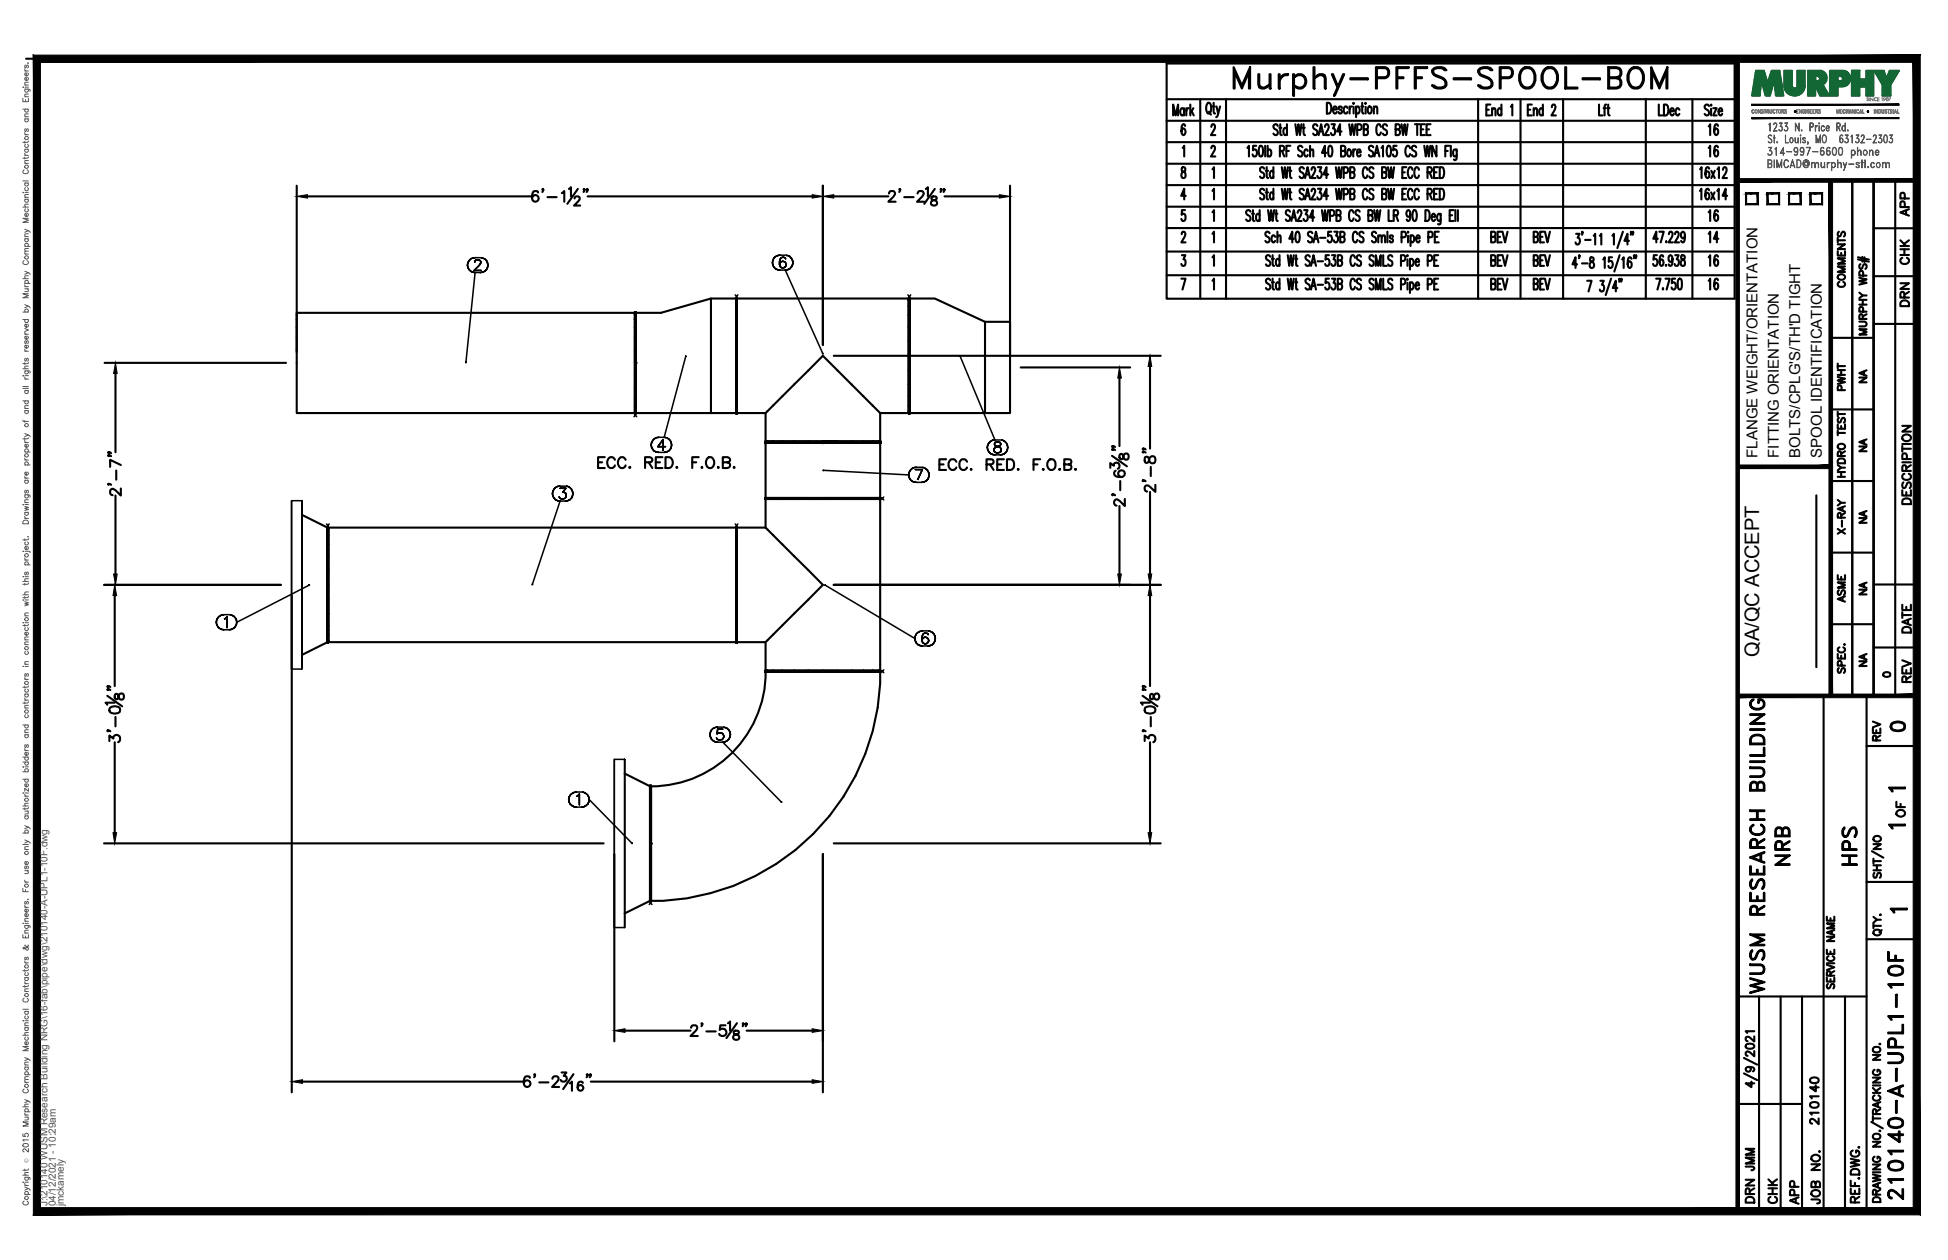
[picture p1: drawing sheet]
<svg xmlns="http://www.w3.org/2000/svg" width="432mm" height="279mm" viewBox="0 0 432 279" stroke-linecap="round" stroke-linejoin="round" font-family="sans-serif">
<defs><g id="words">
<text font-size="10.6" x="272.3" y="22.6">Murphy-PFFS-SPOOL-BOM</text>
<g font-size="6.6">
<text x="397.6" y="193" transform="rotate(-90 397.6 193)">NRB</text>
<text x="412.4" y="193" transform="rotate(-90 412.4 193)">HPS</text>
<text x="391.9" y="221.5" transform="rotate(-90 391.9 221.5)">WUSM RESEARCH BUILDING</text>
<text x="422.6" y="267.1" transform="rotate(-90 422.6 267.1)">210140-A-UPL1-10F</text>
</g>
<g font-size="5.3">
<text x="377.5" y="31">16</text>
<text x="381.7" y="36" transform="rotate(-90 381.7 36)">16</text>
<text x="377.5" y="50.1">16</text>
<text x="381.7" y="55" transform="rotate(-90 381.7 55)">14</text>
<text x="329.1" y="65.3">BEV</text>
<text x="377.5" y="65.3">16</text>
<text x="381.7" y="60.3" transform="rotate(-90 381.7 60.3)">16</text>
<text x="417.7" y="163.3">0</text>
<text x="389.8" y="260.7" transform="rotate(-90 389.8 260.7)">JMM</text>
<text x="389.8" y="267.8" transform="rotate(-90 389.8 267.8)">DRN</text>
<text x="399.7" y="268.1" transform="rotate(-90 399.7 268.1)">APP</text>
</g>
<g font-size="4.9">
<text x="424" y="49" transform="rotate(-90 424 49)">APP</text>
<text x="424" y="59.6" transform="rotate(-90 424 59.6)">CHK</text>
<text x="409.9" y="64.9" transform="rotate(-90 409.9 64.9)">COMMENTS</text>
<text x="424" y="69.1" transform="rotate(-90 424 69.1)">DRN</text>
<text x="409.9" y="87.8" transform="rotate(-90 409.9 87.8)">PWHT</text>
<text x="424.4" y="112.9" transform="rotate(-90 424.4 112.9)">DESCRIPTION</text>
<text x="409.9" y="119.6" transform="rotate(-90 409.9 119.6)">X-RAY</text>
<text x="409.9" y="134.8" transform="rotate(-90 409.9 134.8)">ASME</text>
<text x="424.4" y="141.5" transform="rotate(-90 424.4 141.5)">DATE</text>
<text x="424.4" y="152.4" transform="rotate(-90 424.4 152.4)">REV</text>
<text x="417.7" y="165.5" transform="rotate(-90 417.7 165.5)">REV</text>
<text x="423" y="182.4" transform="rotate(-90 423 182.4)">OF</text>
<text x="403.9" y="250.5" transform="rotate(-90 403.9 250.5)">210140</text>
<text x="394.8" y="268.1" transform="rotate(-90 394.8 268.1)">CHK</text>
<text x="404.3" y="268.1" transform="rotate(-90 404.3 268.1)">JOB NO.</text>
</g>
<g font-size="4.4">
<text x="414.5" y="86.1" transform="rotate(-90 414.5 86.1)">NA</text>
<text x="414.5" y="101.2" transform="rotate(-90 414.5 101.2)">NA</text>
<text x="414.5" y="117.1" transform="rotate(-90 414.5 117.1)">NA</text>
<text x="414.5" y="133" transform="rotate(-90 414.5 133)">NA</text>
<text x="389.9" y="145.7" transform="rotate(-90 389.9 145.7)">QA/QC ACCEPT</text>
<text x="414.5" y="148.9" transform="rotate(-90 414.5 148.9)">NA</text>
</g>
<text font-size="4" x="416.3" y="151.3">0</text>
<g font-size="3.5">
<text x="417.3" y="176.7">1</text>
<text x="417.3" y="184.9">1</text>
<text x="417.7" y="203.6">1</text>
</g>
<g font-size="3.3">
<text x="389.5" y="101.5" transform="rotate(-90 389.5 101.5)">FLANGE WEIGHT/ORIENTATION</text>
<text x="394.3" y="101.5" transform="rotate(-90 394.3 101.5)">FITTING ORIENTATION</text>
<text x="399.1" y="101.5" transform="rotate(-90 399.1 101.5)">BOLTS/CPLG'S/TH'D TIGHT</text>
<text x="403.8" y="101.5" transform="rotate(-90 403.8 101.5)">SPOOL IDENTIFICATION</text>
</g>
<g font-size="2.2" fill="#545454">
<text x="10.5" y="267.5" transform="rotate(-90 10.5 267.5)">J:\210140 WUSM Research Building NRG\16-fab\pipe\dwg\210140-A-UPL1-10F.dwg</text>
<text x="12.4" y="267.5" transform="rotate(-90 12.4 267.5)">04/12/2021 - 10:29am</text>
<text x="14.1" y="267.4" transform="rotate(-90 14.1 267.4)">jmckamely</text>
</g>
<text font-size="1.3" fill="#545454" x="6.3" y="257.9" transform="rotate(-90 6.3 257.9)">Ó</text>
</g></defs>
<!-- layer: HP-HPS-PIPE -->
<g fill="none" stroke="#000" stroke-width=".47">
<path d="M140.7 69.3v.5v-.4M140.7 69.7v1.2zM140.7 70.8v1.8zM140.7 72.5v2.4zM140.7 74.9v2.7zM140.7 77.6v2.9M140.7 69.8v-.4h-74.9v22.2h74.9v-11.1M140.9 69.4h5.6l11.1-3.2v25.4h-16.7zM140.9 69.7v-.4h-.2v11.2M140.9 69.7v22h-.2v-11.2M140.9 69.3v.5v-.4M140.9 69.7v1.2z"/>
<path d="M140.9 70.8v1.8zM140.9 72.5v2.4zM140.9 74.9v2.7zM140.9 77.6v2.9v-2.9M157.6 66.2h5.6v25.4h-5.6M163.2 66.1v.5v-.4M163.2 66.5v1.4zM163.2 67.8v2.1zM163.2 69.8v2.7zM163.2 72.5v3.1zM163.2 75.6v3.3v-3.3M163.2 78.9v3.3v-3.3"/>
<path d="M163.4 66.5v-.4h-.2v25.6M163.4 66.1v.5v-.4M163.4 66.5v1.4zM163.4 67.8v2.1zM163.4 69.8v2.7zM163.4 72.5v3.1zM163.4 75.6v3.3v-3.3M163.4 78.9v3.3v-3.3M163.4 66.6v-.4h38.1v.4M163.4 66.5v25.2M201.5 66.1v.5v-.4M201.5 66.5v1.4z"/>
<path d="M201.5 67.8v2.1zM201.5 69.8v2.7zM201.5 72.5v3.1zM201.5 75.6v3.3v-3.3M201.5 78.9v3.3v-3.3M201.7 66.2h5.5l11.1 5.2v20.2h-16.6zM201.7 66.5v-.4h-.2v25.6M201.7 66.1v.5v-.4M201.7 66.5v1.4zM201.7 67.8v2.1zM201.7 69.8v2.7zM201.7 72.5v3.1z"/>
<path d="M201.7 75.6v3.3v-3.3M201.7 78.9v3.3v-3.3M201.7 66.5v25.2M218.3 71.4h5.6v20.2h-5.6M140.7 80.5v2.9zM140.7 83.3v2.8zM140.7 86v2.4zM140.7 88.3v1.9zM140.7 90.1v1.2zM140.7 91.2v.5zM140.7 91.6v.1M140.9 83.3v2.8z"/>
<path d="M140.9 86v2.4zM140.9 88.3v1.9zM140.9 90.1v1.2zM140.9 91.2v.5zM140.9 91.6v.1M163.2 82.2v3.1zM163.2 85.2v2.8zM163.2 87.9v2.1zM163.2 89.9v1.4zM163.2 91.2v.5zM163.2 91.6l.2 .1M163.4 82.2v3.1z"/>
<path d="M163.4 85.2v2.8zM163.4 87.9v2.1zM163.4 89.9v1.4zM163.4 91.2v.5zM169.6 97.9h.4h-.4v.3h.4h-.4M169.7 91.6l-6.3 .1M169.7 98.2h25.4v12.2h-25.4zM169.7 97.9h12.7zM169.7 98.2h12.7h-3.3M170 98.2h9.1M170 97.9h1.3zM171.3 97.9h2z"/>
<path d="M173.3 97.9h2.7zM176 97.9h3.1zM179.1 98.2h15.6M179.1 97.9h3.3zM182.4 97.9h6.4M182.4 97.9h3.3M185.7 97.9h-16v-6.3l12.7-12.7 12.7 12.7v6.3h-1.7M185.7 97.9h5.7M185.7 98.2h-3.3h3.3M185.7 97.9h3.1M185.7 98.2h9.1M188.8 97.9h4.6"/>
<path d="M188.8 97.9h2.6M188.8 97.9h-3.1h3.1M191.4 97.9h3.3M191.4 97.9h2M191.5 97.9h-2.7h2.7M193.4 97.9h1.3M193.5 97.9h-2h2M194.7 98.2h.4M194.7 97.9h.4M194.8 97.9h-1.3h1.3M195.1 91.6l6.6 .1M195.1 97.9h.1z"/>
<path d="M195.2 97.9h-.4h.4v.3h-.4h.4M201.5 82.2v3.1zM201.5 85.2v2.8zM201.5 87.9v2.1zM201.5 89.9v1.4zM201.5 91.2v.5zM201.7 82.2v3.1zM201.7 85.2v2.8zM201.7 87.9v2.1zM201.7 89.9v1.4zM201.7 91.2v.5zM201.7 91.6v.1"/>
<path d="M66.9 114.2l5.7 2.8v25.4l-5.7 2.8M72.6 116.9v25.6h.2M72.6 117.3v1.4zM72.6 118.6v2.1zM72.8 117.3v-.4h-.2v25.6M72.8 116.9v.5v-.4M72.8 117.3v1.4zM72.8 118.6v2.1zM72.8 117v25.4h90.4v-25.4M72.8 117.3v25.2M72.8 117h90.4M163.2 116.9v.5v-.4"/>
<path d="M163.2 117.3v1.4zM163.2 118.6v2.1zM163.2 118.6v-1.7h.2v25.6M163.2 118.6v23.9M163.4 116.9v25.5h6.3l12.7-12.7-12.7-12.7h-6.3v1.7M163.4 117.3v1.4zM163.4 118.6v2.1zM169.7 110.4h.1M169.6 110.4h12.8M169.7 110.6h25.4M170 110.4h-.4v.2h.4h-.4M170 110.6h1.3z"/>
<path d="M170.1 110.4h.1M170.1 110.6h-.4v6.4M171.3 110.6h2zM171.4 110.4h.1M173.3 110.6h2.7zM173.4 110.4h.1M176 110.6h3.1zM176.1 110.4h.1M179.1 110.6h3.3zM179.1 110.4h3.3h-3.3M179.1 110.4h.1M182.4 110.4h3.3h-3.3"/>
<path d="M182.4 110.6h3.3M182.4 110.4h6.4M185.7 110.6h3.1h-3.1M188.8 110.6h.1M188.8 110.6h2.7h-2.7M191.5 110.6h.1M191.5 110.6h2h-2M193.5 110.6h.1M193.5 110.6h1.3h-1.3M194.7 110.6h.4v38.1h-.4M194.8 110.4h-9.1h9.4M194.8 110.6h.1"/>
<path d="M195.2 110.4h-.4h.4v.2h-.4h.4M72.6 120.6v2.7zM72.6 123.3v3.1zM72.6 126.4v3.3v-3.3M72.6 129.7v3.3v-3.3M72.6 133v3.1zM72.6 136v2.8zM72.6 138.7v2.1zM72.8 120.6v2.7zM72.8 123.3v3.1zM72.8 126.4v3.3v-3.3M72.8 129.7v3.3v-3.3"/>
<path d="M72.8 133v3.1zM72.8 136v2.8zM72.8 138.7v2.1zM163.2 120.6v2.7zM163.2 123.3v3.1zM163.2 126.4v3.3v-3.3M163.2 129.7v3.3v-3.3M163.2 133v3.1zM163.2 136v2.8zM163.2 138.7v2.1zM163.4 120.6v2.7zM163.4 123.3v3.1z"/>
<path d="M163.4 126.4v3.3v-3.3M163.4 129.7v3.3v-3.3M163.4 133v3.1zM163.4 136v2.8zM163.4 138.7v2.1zM72.6 140.7v1.4zM72.6 142v.5zM72.8 140.7v1.4zM72.8 142v.5zM72.8 142.4v.1M163.2 140.7v1.4zM163.2 142v.5z"/>
<path d="M163.4 142.1v.4l-.2-.1M163.4 140.7v1.4zM163.4 142v.5zM169.7 148.7h.1M169.6 148.7h25.5M169.7 142.4v6.3h.4M170 148.7h-.4v.3h.4h-.4M170 149h1.3zM170.1 148.7h.1M171.3 149h2zM171.4 148.7h.1M171.4 149h2h-2"/>
<path d="M173.3 149h2.7zM173.4 148.7h.1M173.4 149h2.7h-2.7M176 149h3.1zM176.1 148.7h.1M176.1 149h3h-3M179.1 149h3.3zM179.1 148.7h3.3h-3.3M179.1 148.7h.1M179.1 149h3.3h-3.3M182.4 148.7h3.3h-3.3M182.4 149h3.3"/>
<path d="M182.4 148.7h6.4M182.4 149h-12.7a25.3 25.3 0 0 1-25.4 25.4v25.4a50.7 50.7 0 0 0 50.8-50.8h-9.4M182.4 149h3.3h-3.3M185.7 149h3.1h-3.1M185.7 148.7h9.1M188.8 149h2.6h-2.6M188.8 149h.1M188.8 149h2.7h-2.7M191.4 149h2h-2M191.5 149h.1M191.5 149h2h-2M193.4 149h1.3h-1.3"/>
<path d="M193.5 149h.1M193.5 149h1.3h-1.3M194.8 149h.1M195.2 148.7h-.4h.4v.3h-.4h.4M138.5 171.5l5.6 2.9v25.4l-5.6 2.8M144.1 174.2v25.6M144.1 174.7v1.4zM144.1 176v2.1zM144.1 178v2.7zM144.3 174.7v-.5h-.2v12.9M144.3 174.7v25.1h-.2v-12.7M144.3 174.2v25.6"/>
<path d="M144.3 174.7v1.4zM144.3 176v2.1zM144.3 178v2.7zM144.1 187.1v3.3zM144.1 190.3v3.1zM144.1 193.4v2.7zM144.1 196v2.1zM144.1 198.1v1.3zM144.1 199.3v.5zM144.1 180.7v3.1zM144.1 183.7v3.4zM144.3 190.3v3.1z"/>
<path d="M144.3 193.4v2.7zM144.3 196v2.1zM144.3 198.1v1.3zM144.3 199.3v.5zM144.3 180.7v3.1zM144.3 183.7v3.4z"/>
</g>
<g fill="none" stroke="#000" stroke-width=".34">
<path d="M103.6 58.8l.1 .5-.1-.5M103.7 58.3l-.1 .5 .1-.5M103.7 59.3l.3 .5-.3-.5M104 57.8l-.3 .5 .3-.5M104 59.8l.3 .3-.3-.3M104.3 57.4l-.3 .4 .3-.4M104.8 57.2l-.5 .2 .5-.2M105.1 60h1.6h-1.6M105.2 58.2h.1M105.2 58.1l.1-.3-.1 .3M105.3 57.1l-.5 .1 .5-.1M105.3 57.8l.1-.1-.1 .1"/>
<path d="M105.3 57.1h1.2M105.4 57.7l.2-.1-.2 .1M105.6 57.6h.5h-.5M106.1 57.6l.2 .1-.2-.1M106.2 58.8l-1.1 1.2 1.1-1.2M106.3 57.7l.2 .1-.2-.1M106.5 58.5l-.3 .3 .3-.3M106.5 57.8l.1 .3-.1-.3M106.6 58.3l-.1 .2 .1-.2M106.6 58.1v.2v-.2M107 57.2l-.5-.1 .5 .1M107.5 57.4l-.5-.2 .5 .2"/>
<path d="M107.9 57.8l-.4-.4 .4 .4M107.9 59.8l.2-.5-.2 .5M108.1 58.3l-.2-.5 .2 .5M108.1 59.3v-.5v.5M108.1 58.8v-.5v.5M171.2 58.2l.1 .5-.1-.5M171.3 57.7l-.1 .5 .1-.5M171.3 58.7l.2 .5-.2-.5M171.5 57.3l-.2 .4 .2-.4M171.5 59.2l.4 .4-.4-.4M171.9 56.9l-.4 .4 .4-.4M171.9 59.6l.5 .2-.5-.2"/>
<path d="M172.4 56.7l-.5 .2 .5-.2M172.4 59.8l.5 .1-.5-.1M172.8 58.1v.5v-.5M172.9 56.6l-.5 .1 .5-.1M172.9 59.9h1.2M172.9 56.6h1.2M172.9 57.5l-.1 .6 .1-.6M172.9 58.3l-.1 .3 .1 .5-.1-.5zM172.9 59.1l.2 .2-.2-.2M173.1 57.2l-.2 .3 .2-.3M173.1 58.1l-.2 .2 .2-.2M173.1 59.3l.4 .1-.4-.1"/>
<path d="M173.5 57.1l-.4 .1 .4-.1M173.5 57.9l-.4 .2 .4-.2M173.5 59.4h.1h-.1M173.6 57.9h-.1h.1M173.6 59.4l.3-.1-.3 .1M173.7 57.1h-.2h.2M173.9 58.1l-.3-.2 .3 .2M173.9 59.3l.2-.2-.2 .2M174.1 57.2l-.4-.1 .4 .1M174.1 59.9l.5-.1-.5 .1M174.1 59.9l8.3 18.6v-.2M174.1 58.3l-.2-.2 .2 .2"/>
<path d="M174.1 57.4v-.2v.2M174.1 59.1l.2-.4-.2 .4M174.1 58.3l.2 .4zM174.6 56.7l-.5-.1 .5 .1M174.6 59.8l.5-.2-.5 .2M175.1 56.9l-.5-.2 .5 .2M175.1 59.6l.3-.4-.3 .4M175.4 57.3l-.3-.4 .3 .4M175.4 59.2l.3-.5-.3 .5M175.7 57.7l-.3-.4 .3 .4M175.7 58.7l.1-.5-.1 .5M175.8 58.2l-.1-.5 .1 .5"/>
<path d="M104.3 60.1l.5 .3-.5-.3M104.8 60.4h.5h-.5M106.5 60.4h.5h-.5M106.5 60.4h-1.2l-2.1 20.1 .1-.2M107 60.4l.5-.3-.5 .3M107.5 60.1l.4-.3-.4 .3M152 79v-.1l-4.8 18.1h-1.2M163 65.4l.2 .2v.6M163.6 65.4l-.2 .2v.6M201.2 65.4l.3 .2v.6M201.9 65.4l-.2 .2v.6M212.8 78.9v.1z"/>
<path d="M212.8 79l7.7 18.6M140.7 91.6v.6l-.2 .2M140.9 91.6v.6l.2 .2M144.3 98.7l.1 .5-.1-.5M144.4 98.2l-.1 .5 .1-.5M144.4 99.2l.3 .4-.3-.4M144.7 97.7l-.3 .5 .3-.5M144.7 99.6l.3 .4-.3-.4M145 97.3l-.3 .4 .3-.4M145.5 97.1l-.5 .2 .5-.2M145.8 99h1.7h-1.7M146 97l-.5 .1 .5-.1"/>
<path d="M147 97.5l-1.2 1.5 1.2-1.5M147 97.5v2.4v-2.4M147.7 97.1l-.5-.1 .5 .1M148.2 97.3l-.5-.2 .5 .2M148.6 97.7l-.4-.4 .4 .4M148.6 99.6l.2-.4-.2 .4M148.8 98.2l-.2-.5 .2 .5M148.8 99.2l.1-.5-.1 .5M148.9 98.7l-.1-.5 .1 .5M182.4 97.7v.2M182.4 98.2v.2M218.8 99.2l.1 .5-.1-.5"/>
<path d="M218.9 98.7l-.1 .5 .1-.5M218.9 99.7l.3 .5-.3-.5M219.2 98.2l-.3 .5 .3-.5M219.6 97.9l-.4 .3 .4-.3M220 97.6l-.4 .3 .4-.3M220.3 99.9v-.3v.3M220.3 99.6l.2-.2-.2 .2M220.5 98.4v.2v-.2M220.5 98.6v.2v-.2M220.5 99.4l.2-.2-.2 .2M220.5 97.6h-.5h.5M220.5 98.1v.3v-.3"/>
<path d="M220.5 98.8l.3 .1-.3-.1M220.5 97.6h1.2M220.7 99.2l.3-.2-.3 .2M220.8 98.9l.5 .1-.5-.1M220.9 98l-.4 .1 .4-.1M221 99l.5-.1-.5 .1M221.3 99l.3 .2-.3-.2M221.3 98h-.4h.4M221.5 98.9l.2-.1-.2 .1M221.6 99.2l.2 .2-.2-.2M221.7 98.1l-.4-.1 .4 .1M221.7 98.8l.1-.2-.1 .2"/>
<path d="M221.8 98.4l-.1-.3 .1 .3M221.8 99.4l.1 .2-.1-.2M221.8 98.6v-.2v.2M221.9 99.9l-.1 .3 .1-.3M221.9 99.6v.3v-.3M222.2 97.6h-.5h.5M222.7 97.9l-.5-.3 .5 .3M223.1 98.2l-.4-.3 .4 .3M223.3 98.7l-.2-.5 .2 .5M223.3 99.7l.1-.5-.1 .5M223.4 99.2l-.1-.5 .1 .5M64.6 111v37.4"/>
<path d="M66.9 111h-2.3v37.4h2.3v-37.4v37.4M72.4 116.2l.2 .2v.6M73 116.2l-.2 .2v.6M122.5 109.5v.5v-.5M122.5 109v.5v-.5M122.5 110l.3 .4-.3-.4M122.8 108.5l-.3 .5 .3-.5M122.8 110.4l.3 .4-.3-.4M123.1 108.1l-.3 .4 .3-.4M123.1 110.8l.5 .2-.5-.2M123.6 107.9l-.5 .2 .5-.2M123.6 111l.5 .1-.5-.1"/>
<path d="M123.9 110.2l.2 .3zM124.1 107.8l-.5 .1 .5-.1M124.1 108.3h1.3h-1.3M124.1 110.5l.7 .1zM124.1 107.8h1.2M124.7 109.2h.4h-.4M125.1 109.2l.2 .1-.2-.1M125.2 110.5l-.4 .1 .4-.1M125.3 109.3l.1 .1-.1-.1M125.3 111.1l.5-.1-.5 .1M125.3 111.1h-1.2l-6.1 18.5M125.4 108.3l-.7 .9 .7-.9"/>
<path d="M125.4 110.3l-.2 .2 .2-.2M125.4 109.4l.1 .4-.1-.4M125.5 109.8l-.1 .5zM125.8 107.9l-.5-.1 .5 .1M125.8 111l.5-.2-.5 .2M126.3 108.1l-.5-.2 .5 .2M126.3 110.8l.4-.4-.4 .4M126.7 108.5l-.4-.4 .4 .4M126.7 110.4l.2-.4-.2 .4M126.9 109l-.2-.5 .2 .5M126.9 110l.1-.5-.1 .5M127 109.5l-.1-.5 .1 .5"/>
<path d="M145 100l.5 .2-.5-.2M145.5 100.2l.5 .1-.5-.1M146 100.3h1.2M147.2 100.3l.5-.1-.5 .1M147.7 100.2l.5-.2-.5 .2M148.2 100l.4-.4-.4 .4M163 116.2l.2 .2v.6M163.6 116.2l-.2 .2v.6M182.4 104.3h.2zM182.6 104.3l18.8 1M195.1 110.6h.6l.2 .3M195.9 110.2l-.2 .2h-.6"/>
<path d="M201.4 105.3l.1 .5-.1-.5M201.5 104.8l-.1 .5 .1-.5M201.5 105.8l.2 .5-.2-.5M201.7 104.3l-.2 .5 .2-.5M201.7 106.3l.4 .4-.4-.4M202.1 104l-.4 .3 .4-.3M202.1 106.7l.5 .2-.5-.2M202.6 103.7l-.5 .3 .5-.3M202.6 106.9l.5 .1-.5-.1M202.9 104.1h1.6h-1.6M203.1 103.6l-.5 .1 .5-.1M203.1 107h1.2"/>
<path d="M203.1 103.6h1.2M204.3 107l.5-.1-.5 .1M204.5 104.1l-1.1 2.4 1.1-2.4M204.8 103.7l-.5-.1 .5 .1M204.8 106.9l.5-.2-.5 .2M205.3 104l-.5-.3 .5 .3M205.3 106.7l.3-.4-.3 .4M205.6 104.3l-.3-.3 .3 .3M205.6 106.3l.3-.5-.3 .5M205.9 104.8l-.3-.5 .3 .5M205.9 105.8v-.5v.5M205.9 105.3v-.5v.5"/>
<path d="M219.2 100.2l.4 .4-.4-.4M219.6 100.6l.4 .2-.4-.2M220 100.8l.5 .1-.5-.1M220.5 100.2l-.2-.3 .2 .3M220.5 100.3v-.1v.1M220.5 100.9h1.2M220.9 100.4l-.4-.1 .4 .1M221.3 100.4h-.4h.4M221.7 100.3l-.4 .1 .4-.1M221.7 100.9l.5-.1-.5 .1M221.8 100.2l-.1 .1 .1-.1M222.2 100.8l.5-.2-.5 .2"/>
<path d="M222.7 100.6l.4-.4-.4 .4M223.1 100.2l.2-.5-.2 .5M47.9 138l.1 .5-.1-.5M48 137.4l-.1 .6 .1-.6M48 138.5l.3 .5-.3-.5M48.3 137l-.3 .4 .3-.4M48.3 139l.3 .3-.3-.3M48.6 136.6l-.3 .4 .3-.4M48.6 139.3l.5 .3-.5-.3M49.1 136.4l-.5 .2 .5-.2M49.1 139.6h.5h-.5M49.6 136.3l-.5 .1 .5-.1"/>
<path d="M49.6 139.6h1.2M49.6 136.3h1.2M49.8 137.2l.2-.1-.2 .1M50 137.1l.3-.3-.3 .3M50.3 136.8v2.4v-2.4M50.8 139.6h.5h-.5M51.3 136.4l-.5-.1 .5 .1M51.3 139.6l.5-.3-.5 .3M51.8 136.6l-.5-.2 .5 .2M51.8 139.3l.3-.3-.3 .3M52.1 137l-.3-.4 .3 .4M52.1 139l.3-.5-.3 .5"/>
<path d="M52.4 137.4l-.3-.4 .3 .4M52.4 138.5l.1-.5-.1 .5M52.5 138l-.1-.6 .1 .6M68.4 129.7h.2zM68.5 129.8l-16 8.2M118 129.5v.2zM182.8 129.7h.2zM183 129.8l19.8 11.8M203.9 140l-.4 .2 .4-.2M204.5 139.9l-.6 .1 .6-.1M204.5 139.9h1.1M206.2 140l-.6-.1 .6 .1"/>
<path d="M195.1 149h.6l.2 .2M195.9 148.5l-.2 .2h-.6M202.8 141.6l.1 .5-.1-.5M202.9 141l-.1 .6 .1-.6M202.9 142.1l.2 .5-.2-.5M203.1 140.6l-.2 .4 .2-.4M203.1 142.6l.4 .3-.4-.3M203.5 140.2l-.4 .4 .4-.4M203.5 142.9l.4 .3-.4-.3M203.9 143.2h.6h-.6M204.4 141.4v.6v-.6M204.5 143.2h1.1"/>
<path d="M204.5 140.8l-.1 .6 .1-.6M204.5 141.6l-.1 .4 .1 .4-.1-.4zM204.5 142.4l.2 .2-.2-.2M204.7 140.5l-.2 .3 .2-.3M204.7 141.4l-.2 .2 .2-.2M204.7 142.6l.3 .2-.3-.2M205 140.4l-.3 .1 .3-.1M205 141.3l-.3 .1 .3-.1M205 142.8h.2h-.2M205.2 141.3h-.2h.2M205.2 142.8l.3-.2-.3 .2M205.3 140.4h-.3h.3"/>
<path d="M205.5 141.4l-.3-.1 .3 .1M205.5 142.6l.2-.2-.2 .2M205.6 140.5l-.3-.1 .3 .1M205.6 143.2h.6h-.6M205.7 141.6l-.2-.2 .2 .2M205.7 140.7l-.1-.2 .1 .2M205.7 142.4l.2-.3-.2 .3M205.7 141.6l.2 .5zM206.2 143.2l.5-.3-.5 .3M206.7 140.2l-.5-.2 .5 .2M206.7 142.9l.3-.3-.3 .3M207 140.6l-.3-.4 .3 .4"/>
<path d="M207 142.6l.2-.5-.2 .5M207.2 141l-.2-.4 .2 .4M207.2 142.1l.1-.5-.1 .5M207.3 141.6l-.1-.6 .1 .6M126.1 177.3v.5v-.5M126.1 176.8v.5v-.5M126.1 177.8l.3 .5-.3-.5M126.4 176.3l-.3 .5 .3-.5M126.4 178.3l.4 .3-.4-.3M126.8 176l-.4 .3 .4-.3M126.8 178.6l.4 .3-.4-.3M127.2 175.7l-.4 .3 .4-.3"/>
<path d="M127.2 178.9l.5 .1-.5-.1M127.7 175.6l-.5 .1 .5-.1M127.7 179h1.2M127.7 175.6h1.2M127.9 176.6l.2-.2-.2 .2M128.1 176.4l.3-.3-.3 .3M128.4 176.1v2.4v-2.4M128.9 179l.5-.1-.5 .1M129.4 175.7l-.5-.1 .5 .1M129.4 178.9l.5-.3-.5 .3M129.9 176l-.5-.3 .5 .3M129.9 178.6l.4-.3-.4 .3"/>
<path d="M130.3 176.3l-.4-.3 .4 .3M130.3 178.3l.2-.5-.2 .5M130.5 176.8l-.2-.5 .2 .5M130.5 177.8l.1-.5-.1 .5M130.6 177.3l-.1-.5 .1 .5M130.6 177.3l9.4 9.6M136.2 168.4v37.3M138.5 168.4h-2.3v37.3h2.3v-37.3v37.3M157.4 162.9l.1 .5-.1-.5M157.5 162.4l-.1 .5 .1-.5M157.5 163.4l.2 .5-.2-.5M157.7 161.9l-.2 .5 .2-.5"/>
<path d="M157.7 163.9l.4 .3-.4-.3M158.1 161.5l-.4 .4 .4-.4M158.1 164.2l.4 .3-.4-.3M158.5 161.3l-.4 .2 .4-.2M158.5 164.5l.5 .1-.5-.1M158.9 163.9l-.1-.3 .1 .3M158.9 162.7l.2-.1-.2 .1M159 161.2l-.5 .1 .5-.1M159 164.6h1.2M159 161.2h1.2M159.1 161.7l-.2 1 .2-1M159.1 164l-.2-.1 .2 .1"/>
<path d="M159.1 162.6l.3-.1-.3 .1M159.4 164.1l-.3-.1 .3 .1M159.4 162.5h.4h-.4M159.8 164.1h-.4h.4M159.8 162.5l.3 .1-.3-.1M160.1 164l-.3 .1 .3-.1M160.1 162.6l.2 .2-.2-.2M160.2 161.7h-1.1h1.1M160.2 164.6l.5-.1-.5 .1M160.2 164.6l13 13.2M160.3 163.7l-.2 .3 .2-.3M160.3 162.8l.1 .4-.1-.4"/>
<path d="M160.4 163.2l-.1 .5zM160.7 161.3l-.5-.1 .5 .1M160.7 164.5l.5-.3-.5 .3M161.2 161.5l-.5-.2 .5 .2M161.2 164.2l.4-.3-.4 .3M161.6 161.9l-.4-.4 .4 .4M161.6 163.9l.2-.5-.2 .5M161.8 162.4l-.2-.5 .2 .5M161.8 163.4l.1-.5-.1 .5M161.9 162.9l-.1-.5 .1 .5M173.2 177.8l.1 .1zM140 187l.2 .1z"/>
<path d="M144.1 199.8v.5l-.2 .3M144.3 199.8v.5l.2 .3"/>
</g>
<g fill="#000">
<circle cx="140.9" cy="80.5" r=".23"/>
<circle cx="182.4" cy="98.2" r=".23"/>
<circle cx="185.7" cy="98.2" r=".23"/>
<circle cx="144.3" cy="187.1" r=".23"/>
</g>
<!-- layer: PS-BDR -->
<g fill="#000" stroke="#000" stroke-width=".22">
<path d="M388.3 26.1v.2l32.6-.2zM388.3 26.3l32.6-.2v.2z"/>
<path d="M388.3 23.1v.3l32.6-.3zM388.3 23.4l32.6-.3v.3z"/>
<path d="M7.4 12.2v257.2l1.6-1.6zM7.4 12.2l1.6 1.6v254zM7.4 12.2l1.6 1.6 416.6-1.6zM9 13.8l416.6-1.6-1.5 1.6zM425.6 12.2l-1.5 1.6 1.5 255.6zM424.1 13.8l1.5 255.6-1.5-1.6zM7.4 269.4h418.2l-1.5-1.6zM9 267.8h415.1l-416.7 1.6z"/>
</g>
<!-- layer: PS-BDR-T -->
<g fill="none" stroke="#000" stroke-width=".47">
<path d="M415.3 40v114.3h-4.7v-114.2v114.2h-4.8v-114.2M387 42.9h2.6v2.4h-2.6zM391.8 42.9h2.6v2.4h-2.6zM396.6 42.9h2.5v2.4h-2.5zM401.3 42.9h2.6v2.4h-2.6zM411.8 57.5l2.5 .5M411.8 57.1l2.5 .5M412.4 58.6a.59 .59 0 0 0-.3 .5 .59 .59 0 0 0 .4 .5l.3-.1 .3-.8 .4-.1a.64 .64 0 0 1 0 1M412.8 57v1M413.3 57.1v1M405.8 74.9h9.5M412.1 71.3l1.4 .1a.52 .52 0 0 1 .2 .6 .52 .52 0 0 1-.4 .4h-1.2"/>
<path d="M412.1 61.6l1.7 .4-1.7 .3 1.7 .4-1.7 .4M412.1 67.5h1.7M412.1 66.5h1.7M412.1 64.9l.8 .6M412.9 70.7l-.1-.9-.4-.1-.3 .3v.7h1.7M412.9 66.5v1M413 69.1l-.1-.9-.5-.1-.3 .3v.7h1.7M413 61.1l-.1-.9-.5-.1-.3 .3v.7h1.7M413.8 73h-1.7l1.7 .6-1.7 .6h1.7M413.8 65.5h-.9l-.8 .6M413.8 69.7l-.9 .5M405.8 90.8h9.5"/>
<path d="M407.4 94.1v1h1.6v-1M407.4 96h1.6M407.4 91.3v1.1M407.4 95.4v1.1M407.4 91.8h1.6M407.4 98.7a.79 .79 0 0 1 1-.3 .79 .79 0 0 1 .5 .9 .78 .78 0 0 1-1 .3 .78 .78 0 0 1-.5-.9zM407.6 92.7a.59 .59 0 0 0-.3 .5 .59 .59 0 0 0 .4 .5l.3-.1 .3-.8 .4-.1a.65 .65 0 0 1 0 1M408.1 94.5v.6M402.6 109.8v38.1M405.8 106.7h9.5M407.4 105.7h1.6M407.4 104.7h1.6"/>
<path d="M407.4 103.1l.7 .6M407.4 102a.9 .9 0 0 1 1.6 .2v.5h-1.6zM408.1 101.1l-.1-.9-.3-.1-.3 .3v.7h1.6M408.1 104.7v1M409 103.7h-.9l-.7 .6M409 100.1l-.9 .5M405.8 122.5h9.5M405.8 138.4h9.5M407.4 145v1h1.6v-1M407.6 148.2a.59 .59 0 0 0-.3 .5 .59 .59 0 0 0 .4 .5l.3-.2 .3-.7 .4-.1a.65 .65 0 0 1 0 1M407.7 143.5a.59 .59 0 0 0-.3 .7 .59 .59 0 0 0 .6 .5h.4a.59 .59 0 0 0 .6-.5 .59 .59 0 0 0-.4-.7M408.1 145.4v.6"/>
<path d="M408.2 147.6l-.1-.9-.4-.2-.3 .4v.7h1.6M408.8 142.9h.2z"/>
</g>
<!-- layer: PS-DIM -->
<path d="M5.8 13h419" fill="none" stroke="#000" stroke-width=".47"/>
<!-- layer: 0 -->
<g fill="none" stroke="#000" stroke-width=".47">
<path d="M415.3 40v114.3M420.1 40v114.3M415.3 50.6h9.5M415.3 61.2h9.5M415.3 71.8h9.5M415.3 129.6h9.5M415.3 143.6h9.5M386.6 238l2.9 1.5M386.6 234.6l2.9 1.5M387 231.7a1.29 1.29 0 0 1 1.9 .2 1.1 1.1 0 0 1-1.9 .2zM387.6 236.6a.54 .54 0 0 1 .4 .7 .54 .54 0 0 1-.8 .2 .54 .54 0 0 1 0-.8l.4-.1a.93 .93 0 0 1 1.3 .6l-.3 .4M388.2 239.8v1.3l-1.2-.9h1.9"/>
<path d="M388.9 233.1v1.1l-1-.8-.6-.2-.3 .3v.3l.4 .3M388.9 229.8v1.2l-1-.9-.6-.2-.3 .1v.5l.4 .4M388.9 228.7h-1.9l.3 .4"/>
</g>
<g fill="#000" stroke="#000" stroke-width=".22">
<path d="M384.8 13l.8 255.6v-255.6zM384.8 13l.8 255.6h-.8z"/>
<path d="M385.2 39.6v.8l39.6-.8zM385.2 40.4l39.6-.8v.8z"/>
<path d="M424.5 40l.8 114.3v-114.3zM424.5 40l.8 114.3h-.8z"/>
<path d="M385.2 153.9v.8l39.6-.8zM385.2 154.7l39.6-.8v.8z"/>
</g>
<!-- layer: PS-LOGO -->
<g fill="none" stroke="#545454" stroke-width=".22">
<path d="M5.1 19.3h.1zM5.5 19.8h.9l.2 .1v.4M5.5 15.3v.3l.3 .1M5.5 18.9h.8M5.5 15.7h.8M5.5 19.3h.8M5.7 19.8a.38 .38 0 0 0-.1 .5 .38 .38 0 0 0 .6 0 .38 .38 0 0 0-.1-.5M5.7 14.4l-.2 .3v.3h.3l.1-.4 .2-.2 .2 .3-.2 .4M6.1 17.2a.38 .38 0 0 1 .1 .5 .38 .38 0 0 1-.6 0 .38 .38 0 0 1 .1-.5h.1v.7M6.1 16.2a.38 .38 0 0 1 .1 .5 .38 .38 0 0 1-.6 0 .38 .38 0 0 1 .1-.5h.1v.6M6.2 13.9v.1zM6.3 18.2l-.8 .1v.3l.2 .3"/>
<path d="M5.1 21.8v.7h1.2v-.7M5.1 24.2h1.2M5.4 37.7a.43 .43 0 0 0-.3 .5 .43 .43 0 0 0 .4 .3h.3a.43 .43 0 0 0 .5-.3 .43 .43 0 0 0-.3-.5M5.5 34v.3l.3 .1M5.5 29.4v.3l.3 .2M5.5 31.3v.4M5.5 34.8v.4M5.5 36.2h.8M5.5 34.4h.8M5.5 33.1h.8M5.5 29.9h.8M5.5 26.4h.8"/>
<path d="M5.5 25.9h.8M5.5 21.4h.8M5.7 33.1a.38 .38 0 0 0-.1 .5 .38 .38 0 0 0 .6 0 .38 .38 0 0 0-.1-.5M5.7 32a.4 .4 0 0 0-.1 .6 .4 .4 0 0 0 .6 0 .4 .4 0 0 0-.1-.6M5.7 28.6l-.2 .2v.3h.3l.1-.4 .2-.1 .2 .2-.2 .4M5.7 26.4a.38 .38 0 0 0-.1 .5 .38 .38 0 0 0 .6 0 .38 .38 0 0 0-.1-.5M5.7 24.2a.38 .38 0 0 0-.1 .6 .38 .38 0 0 0 .6 0 .38 .38 0 0 0-.1-.6M5.7 22.1v.4M6.3 35.6h-.8v.3l.2 .3M6.3 34.8l-.3 .3h-.9M6.3 31.3l-.3 .3h-.9M6.3 25.3h-.8v.3l.2 .3"/>
<path d="M6.3 20.9h-.8v.3l.2 .2M391.9 34.2l.2 .2M392 36.3l.6-.1v-.6l-.6-.1v1.6l.6-.1v-.6h-.6M392.1 30a.44 .44 0 0 1 .7 .2 .38 .38 0 0 0-.6-.2 .38 .38 0 0 0-.1 .5l.4 .3a.46 .46 0 0 1 .2 .7 .46 .46 0 0 1-.7-.1 .41 .41 0 0 0 .6 .1 .41 .41 0 0 0 0-.6l-.6-.4zM392.3 33.3a.53 .53 0 0 1 .5 .8 .53 .53 0 0 1-.9 0 .47 .47 0 0 0 .7 .2l.2-.3M392.4 27.2l-.1 1.9v-1.7l-.2 .2zM392.4 36.3l.3 .1v.6l-.8 .2v-1.8l.8 .2v.6l-.3 .2M392.5 33.4a.51 .51 0 0 1 .3 .5 .51 .51 0 0 1-.3 .5M392.7 32.8l-.7-.1h.8l-.5 .7M392.7 32.7l-.5 .7 .4 .1 .2 .3M393.1 30.5l.4 .1zM393.1 29l.8 .1h-.8l.7-1.3-.2-.5h-.2l-.3 .4 .1-.3a.39 .39 0 0 1 .6 0 .39 .39 0 0 1 0 .5l-.7 1.2"/>
<path d="M393.3 35.4v1.8zM393.3 29.9v1.8zM393.4 33l.4-.3v1.7l-.1-1.6zM393.9 35.4l.5 1.5 .6-1.5v1.8l-.1-1.4-.5 1.4-.5-1.4v1.4zM393.9 31.4l.1 .3zM393.9 31.5l.1 .1zM394.4 28.8l.1 .2M394.7 27.9a.55 .55 0 0 1 .4 .7 .55 .55 0 0 1-.7 .4l-.1-.3 .4 .3 .3-.4M394.7 33.9l.9 .1h-1l.7-1.3v1.7v-1.5l-.6 1.1M394.8 28l.2 .5-.2 .5M395 27.3l-.6-.1h.6l-.3 .8M395 27.2l-.4 .8 .4 .1v.3"/>
<path d="M395.5 28.8l.2 .2M395.7 35.5a.47 .47 0 0 1 .7 .3l-.3-.3h-.3a1.08 1.08 0 0 0 0 1.6h.3l.3-.3a.44 .44 0 0 1-.4 .4 .44 .44 0 0 1-.5-.4l-.1-.7zM395.8 29.9v1.7l.7 .1h-.7zM395.8 27.9a.55 .55 0 0 1 .5 .7 .55 .55 0 0 1-.7 .4l-.1-.3 .4 .3 .4-.4M396 28l.3 .5-.3 .5M396 33.6l1.2 .1zM396.2 27.3l-.6-.1h.7l-.5 .8M396.2 27.2l-.4 .8 .3 .1 .2 .3M396.9 30.6a.57 .57 0 0 1 .7 .4 .57 .57 0 0 1-.4 .7l-.3-.1-.2-.4zM396.9 36.8h.8M397 30.6a.52 .52 0 0 1 .4 .5 .52 .52 0 0 1-.4 .5l-.2-.4zM397 36.7h.7"/>
<path d="M397.3 35.4l.6 1.8-.6-1.5-.5 1.5zM397.7 33.3l.3 .4 .3-.1 .2-.3M397.7 33.1l.3-.3h.3l.2 .3M397.8 34.3h.5M397.9 30.5l.1 1 .3 .1 .3-.2-.3 .3-.3-.1-.1-.2zM398 27.2l.8 1.6v-1.6v1.9l-.8-1.6v1.6zM398 32.8l-.3 .4 .3 .5M398.2 32.8a1.22 1.22 0 0 1 .1 1.6M398.3 35.4h.5a1.05 1.05 0 0 1 0 1.8h-.5zM398.3 35.5a.84 .84 0 0 1 .9 .5 .84 .84 0 0 1-.2 .9l-.7 .2zM398.5 33.5l-.2 .2a.49 .49 0 0 1-.6-.2 .49 .49 0 0 1 .1-.6 .49 .49 0 0 1 .7 0v.4a.81 .81 0 0 1-.5 1.1l-.3-.2 .1 .2M398.5 33.3l-.3 .4"/>
<path d="M398.6 30.5v1.2zM399 30l.1-.1v.3zM399.1 33.3l.3 .4 .3-.1 .1-.3M399.1 33.1l.3-.3h.3l.1 .3M399.1 30h.1M399.1 30.5v1.2zM399.1 34.3h.6M399.4 28.8v.3l-.1-.1zM399.4 28.9h.1M399.4 32.8a.51 .51 0 0 0-.3 .4 .51 .51 0 0 0 .3 .5M399.5 32.8a1.22 1.22 0 0 1 .1 1.6M399.6 31.5h.6"/>
<path d="M399.6 30.8l.6 .6-.2 .3-.4-.1v-.2l.1 .2M399.6 30.7h.6M399.7 30.6v.3M399.8 33.5l-.1 .2a.5 .5 0 0 1-.7-.5 .5 .5 0 0 1 .7-.4l.2 .5a.83 .83 0 0 1-.5 1.1l-.3-.2 .1 .2M399.8 33.3l-.3 .4M399.9 35.6a.74 .74 0 0 1 1 .2 .74 .74 0 0 1-.1 1l-.1-1 .1 .9a.68 .68 0 0 0-.3-1.2 .68 .68 0 0 0-.8 .9 .66 .66 0 0 0 .4 .7 .66 .66 0 0 0 .7-.2 .7 .7 0 0 1-.9 .1 .7 .7 0 0 1-.2-.8zM400 36l.2-.2 .4 .1 .1 .2-.5-.2-.2 .3 .1 .4 .4 .1 .2-.2-.1 .2-.4 .1-.2-.2zM400.1 30.6l.1 .2-.2-.3-.4 .1v.2l.6 .5M400.1 31.2v.4M400.7 31.5h.1M400.8 31.9l-.1-.5 .1 .4-.2 .2M400.8 31.7v.1"/>
<path d="M401.3 28.1l.6-.1v-.6l-.6-.1-.1 1.8v-1.9h.5l.2 .4v.4l-.2 .2h-.4M401.3 32.7l-.7 1.7 .7-1.7h-.9l.9 .1M401.6 36v1.2zM401.8 33.6l1.2 .1zM401.8 36.1h.5l.1 1.1-.2-1-.3-.1-.3 .3zM402.4 27.8v1.3zM402.5 29.9l.5 1.5 .5-1.5v1.8l-.1-1.4-.4 1.4-.4-1.4-.1 1.4zM402.6 36.1h.4l.1 1.1-.1-1-.3-.1-.3 .3zM402.6 27.9l.3-.1-.3 .2-.2 .4zM403.2 27.2l.1 .1v.2zM403.2 27.3h.1M403.2 27.8l.1 1.3z"/>
<path d="M403.5 34l.4 .4 .3-.1 .1-.3M403.5 33.8l.4-.4 .3 .1 .1 .3M403.6 36l.2 1 .3 .1 .3-.2-.3 .3-.4-.1zM403.7 32.8h.5M403.8 32.8l-.2 .2a1.17 1.17 0 0 0 .2 1.4M403.8 27.9l.4-.1 .2 .4-.2-.3a.54 .54 0 0 0-.4 .6 .54 .54 0 0 0 .4 .5l.2-.3-.2 .4h-.2l-.3-.5zM403.8 33.4l-.3 .5M404.1 33.4l.2 .5-.2 .5M404.1 30l.2-.1a.95 .95 0 0 1 .6 .9 .95 .95 0 0 1-.6 .9 1.24 1.24 0 0 1-.2-1.7zM404.1 30.1l.2-.1a.87 .87 0 0 1 .5 .8 .87 .87 0 0 1-.5 .8 1.19 1.19 0 0 1-.2-1.5zM404.2 32.8l.1 .1-.4-.2a1.42 1.42 0 0 0-.2 1.7 .49 .49 0 0 0 .6-.2 .49 .49 0 0 0-.1-.7 .49 .49 0 0 0-.7 .1M404.4 36l.1 1.2z"/>
<path d="M404.8 28.4h.6l-.2-.5a.54 .54 0 0 0-.4 .6 .54 .54 0 0 0 .4 .5l.2-.3-.2 .4a.63 .63 0 0 1-.4-.6 .63 .63 0 0 1 .4-.7l.3 .7h-.7M404.9 34l.3 .4 .3-.1 .2-.3M404.9 33.8l.3-.4 .3 .1 .2 .3M405 36l.1 1.2zM405.1 32.8h.5M405.1 32.8l-.1 .2a1.17 1.17 0 0 0 .2 1.4M405.2 33.4l-.3 .5M405.3 36.1l.3-.1-.5 .5zM405.4 33.4l.3 .5-.3 .5M405.5 32.8l.2 .1a.36 .36 0 0 0-.6-.1l-.2 .6v.8l.2 .2a.49 .49 0 0 0 .6-.2 .49 .49 0 0 0-.1-.7 .49 .49 0 0 0-.7 .1M406 36v1.8zM406.2 36.1a.53 .53 0 0 1 .7 .5 .53 .53 0 0 1-.7 .5l-.2-.2 .3 .2a.51 .51 0 0 0 .5-.5 .51 .51 0 0 0-.5-.5l-.3 .2z"/>
<path d="M406.3 32.8l.4-.1a1.13 1.13 0 0 1 0 1.7h-.1a1.28 1.28 0 0 1-.3-1.6zM406.3 34.3h.6M406.3 32.8h.6M406.4 32.8l-.2 .6 .2 1M406.8 32.8l.2 .6-.2 1M407.2 28.1l.6-.1v-.6l-.6-.1-.1 1.8v-1.9l.7 .1 .1 .7-.3 .2h-.4M407.3 35.4l.1 1.8zM407.5 28.2l.4 .9-.3-.9M407.6 36.1h.5l.1 1.1-.2-1-.3-.1-.3 .3zM407.7 32.8l.3-.1a1.13 1.13 0 0 1 0 1.7h-.1a1.28 1.28 0 0 1-.2-1.6zM407.7 34.3h.5M407.7 32.8h.5"/>
<path d="M407.8 32.8l-.2 .6 .2 1M407.8 31.3l.3 .3 .4-.3M407.8 31l.3-.3 .4 .3M408 30.1h.4M408 30l-.1 .3a1.28 1.28 0 0 0 .2 1.3M408.1 30.7l-.3 .4M408.2 32.8l.2 .6-.2 1M408.2 30.7l.3 .4-.3 .5M408.4 30l.1 .2a.33 .33 0 0 0-.5-.2l-.2 .7 .2 .9a.48 .48 0 0 0 .5-.5 .48 .48 0 0 0-.5-.4l-.2 .1M408.5 27.9l.3-.1 .2 .3-.2-.2a.54 .54 0 0 0-.5 .6 .54 .54 0 0 0 .5 .5l.2-.2-.2 .3-.5-.3zM409 27.2l.1 1.9zM409 37l-.5-1 .5 1.2"/>
<path d="M409 31.4l.1 .2M409.2 30.7l.4 .1 .1 .2M409.3 30.6a.53 .53 0 0 1 .4 .6 .53 .53 0 0 1-.7 .4v-.2a.36 .36 0 0 0 .6 .1l.1-.2M409.3 36l-.6 1.8zM409.4 30.7l.3 .4-.3 .5M409.6 28.8v.3zM409.6 28.9v.1zM409.6 30l-.6-.1h.7l-.4 .8M409.6 29.9l-.4 .8M409.8 36.4h1.1zM410.4 33.3v1.7zM410.6 33.3a.53 .53 0 0 1 .7 .6 .53 .53 0 0 1-.7 .5l-.2-.2 .3 .2a.51 .51 0 0 0 .5-.5 .51 .51 0 0 0-.5-.6l-.3 .2z"/>
<path d="M410.6 29.9l-.1 1.8v-1.6l-.2 .2zM411.3 31.4l.2 .2M411.5 37h.6M411.5 36.4l.6 .3v.2a.38 .38 0 0 1-.3 .3 .38 .38 0 0 1-.4-.3l.2 .2M411.5 36.2h.6M411.6 36.1v.3M411.6 30.6a.52 .52 0 0 1 .5 .6 .52 .52 0 0 1-.7 .4l-.1-.2a.36 .36 0 0 0 .6 .1l.2-.2M411.7 32.7l.1 1.7zM411.8 30.7l.3 .4-.1 .3-.2 .2M412 36.1l.1 .2a.38 .38 0 0 0-.3-.3 .38 .38 0 0 0-.4 .3l.7 .5M412 36.7v.4M412 33.3h.5v1.1v-.8l-.2-.3-.5 .3z"/>
<path d="M412 30l-.6-.1h.7l-.5 .8M412 29.9l-.4 .8 .3 .1 .2 .2M412.5 36l.5 .1zM412.5 31.6l.8 .1h-.8l.7-1.3-.2-.4h-.2l-.3 .3 .1-.2a.39 .39 0 0 1 .6-.1 .39 .39 0 0 1 0 .6l-.7 1.1M412.7 35.4l.1 1.8zM413.2 33.3a.54 .54 0 0 1 .7 .6 .54 .54 0 0 1-.7 .5l-.2-.5zM413.4 35.4l.1 1.8zM413.7 30.8l1 .1zM414 36.9l.2 .1-.1 .2zM414 37l.1 .1zM414.4 33.3v1.1zM414.6 33.3h.5l.1 1.1-.1-1-.3-.1-.4 .3z"/>
<path d="M414.7 36.3l.3-.3 .4 .1v.3v-.2a.46 .46 0 0 0-.7 .4 .46 .46 0 0 0 .7 .4v-.1l-.2 .3a.59 .59 0 0 1-.5-.3 .59 .59 0 0 1 0-.6zM415.2 31.6l.8 .1h-.9a1.94 1.94 0 0 0 .8-1.4l-.2-.3h-.3l-.2 .3 .1-.2 .4-.2 .2 .5-.7 1.3M415.7 33.8h.7l-.2-.5a.48 .48 0 0 0-.5 .6 .48 .48 0 0 0 .6 .4l.1-.2-.1 .3a.53 .53 0 0 1-.6-.5 .53 .53 0 0 1 .6-.6l.2 .6h-.8M416 36.3l.1-.2a.53 .53 0 0 1 .7 .5 .53 .53 0 0 1-.7 .5l-.1-.2zM416.4 31.4l.2 .2M416.7 30.6a.53 .53 0 0 1 .5 .6 .53 .53 0 0 1-.7 .4l-.2-.2 .5 .2 .3-.3M416.9 30.7l.2 .4-.2 .5M417.1 30l-.6-.1h.6l-.4 .8M417.1 29.9l-.5 .8 .4 .1 .1 .2M417.3 36l.1 1.2zM417.5 36.1h.5l.1 1.1-.1-.8-.2-.3-.4 .3zM417.7 30l.3-.1a1.32 1.32 0 0 1 0 1.8l-.3-.1-.2-.7z"/>
<path d="M417.7 31.5h.5M417.7 30.1h.5M417.8 30l-.2 .7 .2 .9M418.2 30l.1 .7-.1 .9M418.3 36.1h.4l.1 1.1-.1-1-.3-.1-.3 .3zM418.8 31.4l.2 .2M419.1 30.6a.53 .53 0 0 1 .4 .6 .53 .53 0 0 1-.7 .4v-.2a.36 .36 0 0 0 .6 .1l.1-.2M419.3 30.7l.2 .4-.2 .5M419.4 30l-.6-.1h.7l-.4 .8M419.4 29.9l-.4 .8 .4 .1 .1 .2M5.1 42.7h.1zM5.1 45.9h1.2"/>
<path d="M5.1 40.1h1.2M5.4 57.8a.43 .43 0 0 0-.3 .5 .43 .43 0 0 0 .4 .4h.3a.43 .43 0 0 0 .5-.4 .43 .43 0 0 0-.3-.5M5.5 50.8l.8 .4-.8 .3M5.5 56.3h.8M5.5 54.6h1.2M5.5 52.9h.8M5.5 52.5h.8M5.5 44.2h.8M5.5 43.8h.8M5.5 40.6h.8M5.5 42.7h.8M5.7 54.6a.38 .38 0 0 1-.1-.5 .38 .38 0 0 1 .6 0 .38 .38 0 0 1-.1 .5"/>
<path d="M5.7 52.9a.38 .38 0 0 0-.1 .6 .38 .38 0 0 0 .6 0 .38 .38 0 0 0-.1-.6M5.7 46.3a.38 .38 0 0 0-.1 .6 .38 .38 0 0 0 .6 0 .38 .38 0 0 0-.1-.6M5.7 44.2a.38 .38 0 0 0-.1 .5 .38 .38 0 0 0 .6 0 .38 .38 0 0 0-.1-.5M5.7 41.6a.38 .38 0 0 0-.1 .6 .38 .38 0 0 0 .6 0 .38 .38 0 0 0-.1-.6M5.7 40.6a.38 .38 0 0 0-.1 .5 .38 .38 0 0 0 .6 0 .38 .38 0 0 0-.1-.5M6.1 47.3a.38 .38 0 0 1 .1 .6 .38 .38 0 0 1-.6 0 .38 .38 0 0 1 .1-.6h.1v.7M6.3 55.7l-.8 .1v.2l.2 .3M6.3 55.1h-.8v.3l.2 .3M6.3 51.8l-.8 .1v.3l.2 .3M6.3 51.2l.4 .4M6.3 48.4h-1.2l1.2 .4-1.2 .5h1.2M6.3 45.3h-.8v.3l.2 .3"/>
<path d="M6.3 43.1l-.8 .1v.3l.2 .3M5.1 70.9h1.2M5.1 69.2h1.2M5.1 61.8h1.2M5.5 77.4v.3l.3 .2M5.5 73.7v.2l.3 .2M5.5 72.8l.8 .4-.8 .3M5.5 67.5l.8 .4-.8 .3M5.5 63.1v.3l.3 .2M5.5 60.1l.8 .4-.8 .3M5.5 77.9h.8M5.5 74.1h.8"/>
<path d="M5.5 64h.8M5.5 63.6h.8M5.5 62.9h1.2M5.7 79.4l-.2 .3v.3h.3l.1-.4 .2-.2 .2 .3-.2 .4M5.7 75.6l-.2 .2v.3h.3l.1-.4 .2-.1 .2 .2-.2 .4M5.7 70.9a.38 .38 0 0 0-.1 .5 .38 .38 0 0 0 .6 0 .38 .38 0 0 0-.1-.5M5.7 69.2a.38 .38 0 0 1-.1-.6 .38 .38 0 0 1 .6 0 .38 .38 0 0 1-.1 .6M5.7 62.9a.38 .38 0 0 1-.1-.6 .38 .38 0 0 1 .6 0 .38 .38 0 0 1-.1 .6M6 64l.3 .3-.1 .3-.7 .1M6.1 76.5a.38 .38 0 0 1 .1 .6 .38 .38 0 0 1-.6 0 .38 .38 0 0 1 .1-.6h.1v.7M6.1 74.5a.38 .38 0 0 1 .1 .6 .38 .38 0 0 1-.6 0 .38 .38 0 0 1 .1-.6h.1v.7M6.1 71.9a.38 .38 0 0 1 .1 .5 .38 .38 0 0 1-.6 0 .38 .38 0 0 1 .1-.5h.1v.6"/>
<path d="M6.3 67.9l.4 .4M6.3 65.1h-1.2l1.2 .5-1.2 .4h1.2M6.3 61.2h-.8v.3l.2 .3M6.3 60.5l.4 .4M5.1 93.2l.2 .3h1M5.1 83.3h.1zM5.1 88.9h1.2M5.1 86.1h1.2M5.1 85.7h1.2M5.1 81.8h1.2M5.5 97.6v.3l.3 .2M5.5 96.1l.8 .4-.8 .3"/>
<path d="M5.5 83.6v.3l.3 .2M5.5 82.2l1 .1 .1 .4M5.5 80.4v.4M5.5 93.2v.4M5.5 97.1v.4M5.5 98.1h.8M5.5 91h.8M5.5 90.6h.8M5.5 86.6h.8M5.5 84.1h.8M5.5 83.3h.8M5.7 91a.38 .38 0 0 0-.1 .6 .38 .38 0 0 0 .6 0 .38 .38 0 0 0-.1-.6"/>
<path d="M5.7 88.9a.38 .38 0 0 0-.1 .5 .38 .38 0 0 0 .6 0 .38 .38 0 0 0-.1-.5M5.7 86.6a.38 .38 0 0 0-.1 .6 .38 .38 0 0 0 .6 0 .38 .38 0 0 0-.1-.6M5.7 82.2a.38 .38 0 0 0-.1 .6 .38 .38 0 0 0 .6 0 .38 .38 0 0 0-.1-.6M6.1 98.5a.38 .38 0 0 1 .1 .6 .38 .38 0 0 1-.6 0 .38 .38 0 0 1 .1-.6h.1v.7M6.3 97.1l-.3 .2h-.9M6.3 96.5l.4 .3M6.3 89.9l-.8 .1v.3l.2 .3M6.3 81.2h-.8v.3l.2 .3M6.3 80.4l-.3 .2h-.9M5.1 111.9h.1zM5.2 115.6a.69 .69 0 0 1 1.1 .1v.4h-1.2zM5.5 114.5v.3l.3 .2"/>
<path d="M5.5 112.3l.8 .2-.8 .2 .8 .3-.8 .2M5.5 109.7h.9l.2 .1v.5M5.5 105.6v.3l.3 .1M5.5 101.6v.2l.3 .2M5.5 119.5v.4M5.5 115h.8M5.5 113.6h.8M5.5 111.4h.8M5.5 106.5h.8M5.5 106h.8M5.5 103.1h1.2M5.5 102h.8"/>
<path d="M5.5 100.2h1.2M5.5 111.9h.8M5.7 113.6a.38 .38 0 0 0-.1 .6 .38 .38 0 0 0 .6 0 .38 .38 0 0 0-.1-.6M5.7 109.7a.4 .4 0 0 0-.1 .6 .4 .4 0 0 0 .6 0 .4 .4 0 0 0-.1-.6M5.7 108.7l-.2 .3v.3h.3l.1-.4 .2-.2 .2 .3-.2 .3M5.7 106.5a.38 .38 0 0 0-.1 .6 .38 .38 0 0 0 .6 0 .38 .38 0 0 0-.1-.6M5.7 103.1a.38 .38 0 0 1-.1-.5 .38 .38 0 0 1 .6 0 .38 .38 0 0 1-.1 .5M5.7 100.2a.4 .4 0 0 1-.1-.6 .4 .4 0 0 1 .6 0 .4 .4 0 0 1-.1 .6M6.1 104.7a.38 .38 0 0 1 .1 .5 .38 .38 0 0 1-.6 0 .38 .38 0 0 1 .1-.5h.1v.7M6.2 119h.1M6.3 119.4l-.3 .3h-.9M6.3 110.8l-.8 .1v.3l.2 .2"/>
<path d="M5.1 138.1h.1zM5.1 133h.1zM5.1 127.9h.1zM5.1 122.2h.1zM5.1 131.9h1.2M5.1 128.9h1.2M5.5 133.4l.8 .3-.8 .2 .8 .2-.8 .3M5.5 123.7v.3l.3 .2M5.5 129.4v.3M5.5 132.3v.4M5.5 138.5v.4M5.5 136.6h.8"/>
<path d="M5.5 125.3h1.2M5.5 124.2h.8M5.5 122.2h1l.2 .3M5.5 138.1h.8M5.5 133h.8M5.5 127.9h.8M5.7 139.2a.38 .38 0 0 0-.1 .5 .38 .38 0 0 0 .6 0 .38 .38 0 0 0-.1-.5M5.7 126.9l-.2 .2v.3h.3l.1-.4 .2-.1 .2 .2-.2 .4M5.7 125.3a.38 .38 0 0 1-.1-.6 .38 .38 0 0 1 .6 0 .38 .38 0 0 1-.1 .6M5.7 120.2a.38 .38 0 0 0-.1 .5 .38 .38 0 0 0 .6 0 .38 .38 0 0 0-.1-.5M6.1 121.2a.38 .38 0 0 1 .1 .5 .38 .38 0 0 1-.6 0 .38 .38 0 0 1 .1-.5h.1v.7M6.3 138.4l-.3 .3h-.9"/>
<path d="M6.3 135.9l-.8 .1v.3l.2 .3M6.3 132.2l-.3 .3h-.9M6.3 131.3h-.8v.3l.2 .3M6.3 129.3l-.3 .3h-.9M6.3 128.3l-.8 .1v.3l.2 .2M5.1 147.8h.1zM5.5 154.8v.3l.3 .2M5.5 150.2v.3l.3 .2M5.5 152.1v.5M5.5 155.6v.5M5.5 157h.8M5.5 155.3h.8"/>
<path d="M5.5 153.9h.8M5.5 150.7h.8M5.5 147.3h.8M5.5 142.9h.8M5.5 141.9h.8M5.5 147.8h.8M5.7 158.5a.38 .38 0 0 0-.1 .5 .38 .38 0 0 0 .6 0 .38 .38 0 0 0-.1-.5M5.7 153.9a.38 .38 0 0 0-.1 .6 .38 .38 0 0 0 .6 0 .38 .38 0 0 0-.1-.6M5.7 152.8a.38 .38 0 0 0-.1 .6 .38 .38 0 0 0 .6 0 .38 .38 0 0 0-.1-.6M5.7 149.4l-.2 .2v.3h.3l.1-.4 .2-.1 .2 .2-.2 .4M5.7 144.4a.38 .38 0 0 0-.1 .6 .38 .38 0 0 0 .6 0 .38 .38 0 0 0-.1-.6M6.1 140.2a.38 .38 0 0 1 .1 .6 .38 .38 0 0 1-.6 0 .38 .38 0 0 1 .1-.6h.1v.7"/>
<path d="M6.3 156.4h-.8v.3l.2 .3M6.3 155.6l-.3 .3h-.9M6.3 152.1l-.3 .3h-.9M6.3 146.7l-.8 .1v.3l.2 .2M6.3 142.4h-.8v.3l.2 .2M6.3 141.3h-.8v.3l.2 .3M5.1 175.8h.1zM5.1 170h.1zM5.1 178.7h1.2M5.1 172.8h1.2M5.1 171.1h1.2M5.1 169h1.2"/>
<path d="M5.1 167.9h1.2M5.1 160.8h1.2M5.5 176.1v.3l.3 .2M5.5 166v.3l.3 .1M5.5 179.1v.4M5.5 179.9h.8M5.5 176.6h.8M5.5 166.4h.8M5.5 162.9h.8M5.5 162.5h.8M5.5 175.8h.8M5.5 170h.8"/>
<path d="M5.7 172.8a.38 .38 0 0 0-.1 .5 .38 .38 0 0 0 .6 0 .38 .38 0 0 0-.1-.5M5.7 171.1a.38 .38 0 0 1-.1-.5 .38 .38 0 0 1 .6 0 .38 .38 0 0 1-.1 .5M5.7 169a.38 .38 0 0 0-.1 .5 .38 .38 0 0 0 .6 0 .38 .38 0 0 0-.1-.5M5.7 167.9a.4 .4 0 0 0-.1 .6 .4 .4 0 0 0 .6 0 .4 .4 0 0 0-.1-.6M5.7 165.1l-.2 .2v.4h.3l.1-.4 .2-.2 .2 .2-.2 .5M5.7 162.9a.38 .38 0 0 0-.1 .6 .38 .38 0 0 0 .6 0 .38 .38 0 0 0-.1-.6M5.7 160.8a.38 .38 0 0 0-.1 .5 .38 .38 0 0 0 .6 0 .38 .38 0 0 0-.1-.5M6 179.9l.3 .4-.3 .2h-.5M6.1 173.8a.38 .38 0 0 1 .1 .6 .38 .38 0 0 1-.6 0 .38 .38 0 0 1 .1-.6h.1v.7M6.1 166.8a.38 .38 0 0 1 .1 .6 .38 .38 0 0 1-.6 0 .38 .38 0 0 1 .1-.6h.1v.7M6.3 179.1l-.3 .3h-.9M6.3 178.1l-.8 .1v.3l.2 .2"/>
<path d="M6.3 174.8v.7l-.8-.7v.7M6.3 161.8l-.8 .1v.3l.2 .3M5.1 197v.7h1.2M5.1 187.3h1.2M5.1 184.7h1.2M5.5 195.2v.2l.3 .2M5.5 186.3l.8 .3-.8 .3M5.5 183.1l.8 .3-.8 .4M5.5 195.6h.8M5.5 193.1h.8M5.5 188.4h.8M5.5 180.9h.8"/>
<path d="M5.7 199.9l-.2 .2v.3h.3l.1-.3 .2-.2 .2 .2-.2 .4M5.7 192.1l-.2 .2v.3h.3l.1-.4 .2-.1 .2 .2-.2 .4M5.7 184.7a.38 .38 0 0 1-.1-.5 .38 .38 0 0 1 .6 0 .38 .38 0 0 1-.1 .5M5.7 180.9a.4 .4 0 0 0-.1 .6 .4 .4 0 0 0 .6 0 .4 .4 0 0 0-.1-.6M5.7 197.3v.4M6 193.1l.3 .4-.3 .2h-.5M6.1 191a.38 .38 0 0 1 .1 .6 .38 .38 0 0 1-.6 0 .38 .38 0 0 1 .1-.6h.1v.7M6.2 199.4h.1zM6.3 187.7l-.8 .1v.3l.2 .3M6.3 186.6l.4 .4M6.3 183.4l.4 .4M5.1 207.2v.8h1.2v-.8"/>
<path d="M5.1 204.8h.1zM5.5 217.7v.3l.3 .1M5.5 213.1v.2l.3 .2M5.5 205.2l1 .1 .1 .4M5.5 200.7v.3l.3 .2M5.5 215v.4M5.5 218.5v.4M5.5 219.9h.8M5.5 218.1h.8M5.5 216.8h.8M5.5 213.5h.8M5.5 206.9h.8"/>
<path d="M5.5 204.3h.8M5.5 201.2h.8M5.5 204.8h.8M5.6 209.6l-.1 .1a.73 .73 0 0 1 .7 .9l-.2 .1-.6-.6-.3 .2 .1 .1 .5-.1 .6-.6-.1-.1M5.7 216.8a.38 .38 0 0 0-.1 .5 .38 .38 0 0 0 .6 0 .38 .38 0 0 0-.1-.5M5.7 215.7a.38 .38 0 0 0-.1 .5 .38 .38 0 0 0 .6 0 .38 .38 0 0 0-.1-.5M5.7 212.2l-.2 .3v.3h.3l.1-.4 .2-.2 .2 .3-.2 .3M5.7 205.2a.38 .38 0 0 0-.1 .6 .38 .38 0 0 0 .6 0 .38 .38 0 0 0-.1-.6M5.7 207.5v.5M6.1 202.6a.38 .38 0 0 1 .1 .6 .38 .38 0 0 1-.6 0 .38 .38 0 0 1 .1-.6h.1v.7M6.1 201.6a.38 .38 0 0 1 .1 .5 .38 .38 0 0 1-.6 0 .38 .38 0 0 1 .1-.5h.1v.7M6.3 219.3h-.8v.3l.2 .3"/>
<path d="M6.3 218.5l-.3 .3h-.9M6.3 215l-.3 .3h-.9M6.3 206.3h-.8v.3l.2 .3M6.3 203.7h-.8v.3l.2 .3M5.1 226.3h.1zM5.1 229.6h1.2M5.1 223.8h1.2M5.4 221.3a.43 .43 0 0 0-.3 .5 .43 .43 0 0 0 .4 .4h.3a.43 .43 0 0 0 .5-.4 .43 .43 0 0 0-.3-.5M5.5 234.5l.8 .4-.8 .3M5.5 238.3h1.2M5.5 236.6h.8M5.5 236.2h.8"/>
<path d="M5.5 227.9h.8M5.5 227.4h.8M5.5 224.3h.8M5.5 226.3h.8M5.7 238.3a.38 .38 0 0 1-.1-.5 .38 .38 0 0 1 .6 0 .38 .38 0 0 1-.1 .5M5.7 236.6a.38 .38 0 0 0-.1 .6 .38 .38 0 0 0 .6 0 .38 .38 0 0 0-.1-.6M5.7 230a.38 .38 0 0 0-.1 .5 .38 .38 0 0 0 .6 0 .38 .38 0 0 0-.1-.5M5.7 227.9a.38 .38 0 0 0-.1 .5 .38 .38 0 0 0 .6 0 .38 .38 0 0 0-.1-.5M5.7 225.3a.38 .38 0 0 0-.1 .5 .38 .38 0 0 0 .6 0 .38 .38 0 0 0-.1-.5M5.7 224.3a.38 .38 0 0 0-.1 .5 .38 .38 0 0 0 .6 0 .38 .38 0 0 0-.1-.5M6.1 231a.38 .38 0 0 1 .1 .6 .38 .38 0 0 1-.6 0 .38 .38 0 0 1 .1-.6h.1v.7M6.3 239.4h-.8v.3l.2 .3"/>
<path d="M6.3 238.7l-.8 .1v.3l.2 .3M6.3 235.5l-.8 .1v.3l.2 .3M6.3 234.9l.4 .3M6.3 232.1h-1.2l1.2 .4-1.2 .5h1.2M6.3 229h-.8v.3l.2 .3M6.3 226.8l-.8 .1v.2l.2 .3M5.1 251.4v.6h.5a.43 .43 0 0 1 0-.6 .43 .43 0 0 1 .6 .1 .43 .43 0 0 1-.2 .6M5.1 245.4h1.2M5.2 253.7a.58 .58 0 0 1 .7-.2 .58 .58 0 0 1 .3 .7 .59 .59 0 0 1-.7 .2 .59 .59 0 0 1-.3-.7zM5.4 241.5a.43 .43 0 0 0-.3 .5 .43 .43 0 0 0 .4 .3h.3a.43 .43 0 0 0 .5-.3 .43 .43 0 0 0-.3-.5M5.5 246.8v.3l.3 .2M5.5 243.8l.8 .4-.8 .3"/>
<path d="M5.5 259.2v.5M5.5 247.7h.8M5.5 247.3h.8M5.5 246.5h1.2M5.5 240h.8M5.7 246.5a.38 .38 0 0 1-.1-.5 .38 .38 0 0 1 .6 0 .38 .38 0 0 1-.1 .5M6 247.7l.3 .5-.3 .2h-.5M6.3 260h-.8v.3l.2 .3M6.3 259.2l-.3 .3h-.9M6.3 254.7v.8l-.8-.7h-.3l-.1 .4 .3 .2M6.3 252.8h-1.2l.2 .3M6.3 248.8h-1.2l1.2 .4-1.2 .5h1.2"/>
<path d="M6.3 244.8l-.8 .1v.3l.2 .2M6.3 244.2l.4 .3M5.1 262.2h.1zM5.1 260.6h1.2M5.4 266.3a.43 .43 0 0 0-.3 .5 .43 .43 0 0 0 .4 .4h.3a.43 .43 0 0 0 .5-.4 .43 .43 0 0 0-.3-.5M5.5 263.2l.8 .4-.8 .3M5.5 262.4v.3l.3 .2M5.5 261.1h.9l.2 .1v.4M5.5 264.9h1.2M5.5 262.9h.8M5.5 262.2h.8M5.7 264.9a.38 .38 0 0 1-.1-.6 .38 .38 0 0 1 .6 0 .38 .38 0 0 1-.1 .6"/>
<path d="M5.7 261.1a.38 .38 0 0 0-.1 .5 .38 .38 0 0 0 .6 0 .38 .38 0 0 0-.1-.5M6.3 263.6l.4 .4"/>
<circle cx="5.9" cy="37" r=".4"/>
<circle cx="5.9" cy="30.6" r=".4"/>
<circle cx="413.5" cy="33.8" r=".48"/>
<circle cx="416.3" cy="36.6" r=".48"/>
<circle cx="5.9" cy="57.1" r=".39"/>
<circle cx="5.9" cy="94.3" r=".4"/>
<circle cx="5.9" cy="101" r=".4"/>
<circle cx="5.9" cy="137.3" r=".39"/>
<circle cx="5.9" cy="123.2" r=".4"/>
<circle cx="5.9" cy="157.8" r=".4"/>
<circle cx="5.9" cy="151.4" r=".4"/>
<circle cx="5.9" cy="143.7" r=".4"/>
<circle cx="5.9" cy="177.3" r=".4"/>
<circle cx="5.9" cy="189.1" r=".39"/>
<circle cx="5.9" cy="196.4" r=".4"/>
<circle cx="5.9" cy="214.3" r=".4"/>
<circle cx="5.9" cy="220.6" r=".4"/>
<circle cx="5.9" cy="240.8" r=".39"/>
<circle cx="5.9" cy="265.6" r=".39"/>
</g>
<!-- layer: PS-BDR -->
<g fill="none" stroke="#136734" stroke-width=".34">
<path d="M388.6 19.6v1.6M388.7 18.9v2.3M388.8 18.2v3M388.9 17.5v3.7M389 16.8v4.4M389.1 16.1v5.1M389.2 15.6v5.6M389.4 15.6v5.6M389.5 15.6v5.6M389.6 15.6v5.6M389.7 15.6v5.6M389.8 15.6v5.6"/>
<path d="M389.9 15.6v5.6M390 15.6v5.6M390.1 15.6v5.3M390.3 15.6v4.2M390.3 15.6v3.1M390.5 15.6v2.5M390.6 15.6v2.9M390.7 15.6v3.4M390.8 15.6v3.7M390.9 15.6v4.2M391 15.6h-1.8l-.9 5.6h1.8l.3-3.2 .9 3.2h1.1l.9-3.2 .3 3.2h1.8l-.9-5.6M391 15.6l.8 2.7 .9-2.7h1.8"/>
<path d="M391 15.6v4.5M391.1 16v4.6M391.3 16.4v4.5M391.4 16.7v4.5M391.5 17.1v4.1M391.6 17.5v3.7M391.7 17.8v3.4M391.8 18.2v3M391.9 18v3.2M392 17.6v3.6M392.2 17.3v3.9M392.2 16.9v4.3"/>
<path d="M392.4 16.6v4.6M392.5 16.2v4.6M392.6 15.9v4.5M392.7 15.6v4.4M392.8 15.6v4M392.9 15.6v3.6M393.1 15.6v3.2M393.1 15.6v2.8M393.3 15.6v2.4M393.4 15.6v3.4M393.5 15.6v4.5M393.6 15.6v5.5"/>
<path d="M393.7 15.6v5.6M393.8 15.6v5.6M393.9 15.6v5.6M394 15.6v5.6M394.2 15.6v5.6M394.3 15.6v5.6M394.4 15.6v5.6M394.5 15.6v5.6M394.6 16.3v4.9M394.7 17v4.2M394.8 17.7v3.5M395 18.4v2.8"/>
<path d="M395 19.1v2.1M395.2 19.8v1.4M395.5 19v-3.4h1.7v3.5M395.5 19a2.28 2.28 0 0 0 2.3 2.2M395.5 15.6v3.9M395.6 15.6v4.3M395.7 15.6v4.5M395.8 15.6v4.7M395.9 15.6v4.8M396.1 15.6v5M396.2 15.6v5M396.3 15.6v5.1"/>
<path d="M396.4 15.6v5.2M396.5 15.6v5.3M396.6 15.6v5.3M396.7 15.6v5.4M396.8 15.6v5.4M396.9 15.6v5.5M397.1 15.6v5.5M397.2 15.6v5.6M397.3 19.2v2M397.3 19.1a.57 .57 0 0 0 .6 .5 .57 .57 0 0 0 .5-.5M397.4 19.4v1.8M397.5 19.5v1.7"/>
<path d="M397.6 19.5v1.7M397.7 19.6v1.6M397.8 19.6v1.6M398 19.6v1.6M398 19.5v1.7M398.2 19.5v1.7M398.3 19.4v1.8M398.5 15.6v5.5M398.6 15.6v5.5M398.7 15.6v5.5M398.9 15.6v5.4M398.9 15.6v5.3"/>
<path d="M399.1 15.6v5.3M399.2 15.6v5.2M399.3 15.6v5.1M399.4 15.6v5M399.5 15.6v4.9M399.6 15.6v4.7M399.7 15.6v4.6M399.9 15.6v4.4M400 15.6v4.2M400.1 19.3v-3.7h-1.7v5.6M400.1 19a2.31 2.31 0 0 1-2.3 2.2M400.8 15.6v5.6"/>
<path d="M401 15.6v5.6M401.1 15.6v5.6M401.2 15.6v5.6M401.3 15.6v5.6M401.4 15.6v5.6M401.5 15.6v5.6M401.6 15.6v5.6M401.7 15.6v5.6M401.9 15.6v5.6M402 15.6v5.6M402.1 15.6v5.6M402.2 15.6v5.6"/>
<path d="M402.3 15.6v5.6M402.4 15.6v5.6M402.5 15.6v1.3M402.5 18v1.3M402.7 15.6v1.3M402.7 18v1.6M402.7 18v1.8M402.9 15.6v1.3M402.9 18v2.1M403 15.6v1.3M403 18v2.3M403.1 15.6v1.3l.2 .3 .1 .4"/>
<path d="M403.1 16.9h-.7v1.1l.7-.1v2.6M403.2 15.6v1.4M403.2 17.9v2.9M403.3 17.8l-.2 .1M403.3 15.6v1.6M403.3 17.7v3.3M403.4 17.7l-.1 .1M403.4 15.6v5.6M403.5 15.6v5.6M403.6 15.7v5.5M403.8 15.7v5.5M403.9 15.7v5.5"/>
<path d="M404 15.8v3M404 18.9v2.3M404.1 15.9v2.9M404.1 19v2.2M404.2 15.9v2.8M404.2 19.1v2.1M404.3 19.2l1.2 2h-2.1M404.3 16v2.6M404.3 19.2v2M404.3 19.1l-.4-.2a1.67 1.67 0 0 0 1.1-1.8 1.67 1.67 0 0 0-1.5-1.5h-2.8v5.6h1.7v-2.1l1 2.1M404.4 16.1v2.4M404.4 19.4v1.8"/>
<path d="M404.5 16.2v2.2M404.5 19.6v1.6M404.7 16.3v2M404.7 19.8v1.4M404.8 16.5v1.6M404.8 20v1.2M404.9 16.7v1.2M405.7 15.6v5.6M405.8 15.6v5.6M405.9 15.6v5.6M406 15.6v5.6M406.1 15.6v5.6"/>
<path d="M406.2 15.6v5.6M406.3 15.6v5.6M406.4 15.6v5.6M406.6 15.6v5.6M406.8 15.6v5.6M406.9 15.6v5.6M407 15.6v5.6M407.1 15.6v5.6M407.2 15.6v5.6M407.3 15.6v5.6M407.4 18h.6M407.4 15.6v1.3"/>
<path d="M407.4 18v1.2M407.6 15.6v1.3M407.6 18v1.2M407.7 15.6v1.3M407.7 18v1.2M407.8 15.6v1.3M407.8 18v1.2M407.9 15.6v1.3M407.9 18v1.2M408 15.6v1.3M408 18v1.2M408 16.9h-.6v1.1"/>
<path d="M408.1 16.9h.1M408.1 15.6v1.3M408.1 18v1.2M408.2 17.9l.1-.1v1.4M408.2 15.6v1.3l.1 .2M408.2 17.9v1.3M408.2 17.9l-.1 .1M408.3 15.6v1.5M408.4 17.1v.5M408.4 17.7v.1M408.5 15.6v3.6M408.5 15.6h-2.9v5.6h1.8v-2"/>
<path d="M408.5 15.6l.7 .2 .5 .4M408.5 15.6v3.6h-1.1M408.7 15.6v3.6M408.8 15.7v3.5M408.9 15.7v3.5M409 15.7v3.4M409.1 15.8v3.3M409.2 15.8v3.2M409.3 15.9v3.1M409.4 16v2.9M409.6 16.1v2.7M409.7 16.2l.3 .5"/>
<path d="M409.7 16.2v2.5l.3-.6M409.7 18.6l-.5 .4-.7 .2M409.8 16.3v2.3M409.9 16.5v1.9M410 16.7v1.5M410.1 16.7l.1 .7-.1 .7M410.1 17v.9M410.4 15.6h1.8h-1.8M410.4 15.6v5.6h1.8v-2h1.4v2h1.7v-5.6h-1.7v2h-1.4v-2M410.6 15.6v5.6M410.7 15.6v5.6M410.8 15.6v5.6"/>
<path d="M410.9 15.6v5.6M411 15.6v5.6M411.1 15.6v5.6M411.3 15.6v5.6M411.5 15.6v5.6M411.6 15.6v5.6M411.7 15.6v5.6M411.8 15.6v5.6M411.9 15.6v5.6M412 15.6v5.6M412.1 15.6v5.6M412.2 17.6v1.6"/>
<path d="M412.4 17.6v1.6M412.5 17.6v1.6M412.6 17.6v1.6M412.7 17.6v1.6M412.8 17.6v1.6M412.9 17.6v1.6M413 17.6v1.6M413.1 17.6v1.6M413.2 17.6v1.6M413.4 17.6v1.6M413.5 17.6v1.6M413.6 17.6v1.6"/>
<path d="M413.7 15.6v5.6M413.8 15.6v5.6M413.9 15.6v5.6M414 15.6v5.6M414.1 15.6v5.6M414.3 15.6v5.6M414.5 15.6v5.6M414.6 15.6v5.6M414.7 15.6v5.6M414.8 15.6v5.6M414.9 15.6v5.6M415 15.6v5.6"/>
<path d="M415.1 15.6v5.6M415.2 15.6v5.6M415.4 15.6h2.2l.6 1.7 .6-1.7h2.2l-1.9 3.2v2.4h-1.9v-2.4zM415.5 15.6v.2M415.6 15.6v.3M415.7 15.6v.6M415.8 15.6v.7M415.9 15.6v.9M416 15.6v1.1M416.2 15.6v1.3M416.2 15.6v1.5M416.4 15.6v1.7"/>
<path d="M416.5 15.6v1.9M416.6 15.6v2.1M416.7 15.6v2.3M416.8 15.6v2.5M416.9 15.6v2.6M417.1 15.6v2.8M417.1 15.6v3M417.3 15.6v5.6M417.4 15.6v5.6M417.5 15.6v5.6M417.6 15.6v5.6M417.7 16v5.2"/>
<path d="M417.8 16.3v4.9M417.9 16.6v4.6M418 17v4.2M418.2 17.3v3.9M418.3 17.1v4.1M418.4 16.8v4.4M418.5 16.5v4.7M418.6 16.2v5M418.7 15.9v5.3M418.8 15.6v5.6M418.9 15.6v5.6M419 15.6v5.6"/>
<path d="M419.2 15.6v3.1M419.3 15.6v2.9M419.4 15.6v2.7M419.5 15.6v2.5M419.6 15.6v2.3M419.7 15.6v2.2M419.8 15.6v2M419.9 15.6v1.8M420.1 15.6v1.6M420.1 15.6v1.4M420.3 15.6v1.2M420.4 15.6v1"/>
<path d="M420.5 15.6v.9M420.6 15.6v.7M420.7 15.6v.5M420.8 15.6v.3M420.9 15.6v.1M388.4 21v.2M388.5 20.3v.9M395.3 20.6v.6M404.9 20.1v1.1M405 20.3v.9M405.1 20.5v.7M405.2 20.7v.5"/>
<path d="M405.3 20.9v.3M405.4 21.1v.1"/>
</g>
<!-- layer: PS-LOGO -->
<g fill="none" stroke="#767676" stroke-width=".22">
<path d="M388.4 24.5l.1-.2 .3 .2a.25 .25 0 0 0-.3-.2 .25 .25 0 0 0-.1 .3l.1 .5 .3-.2a.26 .26 0 0 1-.3 .2 .26 .26 0 0 1-.2-.3zM389.1 24.3h.1a.4 .4 0 0 1 .3 .4 .4 .4 0 0 1-.4 .4l-.1-.3zM389.7 24.3l.5 .7v-.7v.8l-.4-.7-.1 .7zM390.5 24.3l.4 .1a.23 .23 0 0 0-.3-.1 .23 .23 0 0 0-.1 .2l.2 .2a.25 .25 0 0 1 .1 .4 .25 .25 0 0 1-.4-.1h.4l-.3-.4zM391 24.3h.4zM391.2 24.3v.8l.1-.8M391.7 24.7l.3-.1v-.2l-.3-.1v.8v-.8h.3v.3l-.3 .1M391.8 24.7l.3 .4zM392.3 24.3l.1 .7 .1 .1 .2-.2 .1-.6v.6l-.3 .2-.2-.2zM393.1 24.3h.2l.1 .2-.1-.2a.36 .36 0 0 0-.3 .4 .36 .36 0 0 0 .3 .3l.1-.1a.24 .24 0 0 1-.3 .2 .24 .24 0 0 1-.1-.3zM393.6 24.3h.4zM393.8 24.3l.1 .8z"/>
<path d="M394.2 24.4l.2-.1a.41 .41 0 0 1 .3 .4 .41 .41 0 0 1-.4 .4zM395 24.7l.3-.1v-.2l-.3-.1-.1 .8v-.8l.4 .1v.3h-.3M395.1 24.7l.2 .4-.1-.4M395.6 24.3l.4 .1a.23 .23 0 0 0-.2-.1 .23 .23 0 0 0-.2 .2l.2 .2a.25 .25 0 0 1 .2 .4 .25 .25 0 0 1-.5-.1h.5l-.4-.4zM398.3 24.3h.3h-.3v.8h.3h-.3M398.3 24.7h.2h-.2M398.9 24.3l.4 .7v-.7v.8l-.4-.7v.7zM399.7 24.3l.3 .2-.3-.1a.41 .41 0 0 0 .2 .7l.1-.2-.1-.1h.1v.1a.26 .26 0 0 1-.3 .2 .26 .26 0 0 1-.2-.3zM400.2 24.3l.1 .8zM400.5 24.3l.5 .7v-.7v.8l-.4-.7-.1 .7zM401.3 24.3h.3h-.3v.8h.3h-.3M401.3 24.7h.2h-.2"/>
<path d="M401.9 24.3h.3h-.3v.8h.3h-.3M401.9 24.7h.2h-.2M402.5 24.7l.3-.1v-.2l-.3-.1-.1 .8v-.8l.5 .1-.1 .3h-.3M402.7 24.7l.2 .4-.2-.4M403.1 24.3l.4 .1a.23 .23 0 0 0-.2-.1 .23 .23 0 0 0-.2 .2l.3 .2a.25 .25 0 0 1 .1 .4 .25 .25 0 0 1-.4-.1h.4l-.4-.4zM407.1 24.3l.3 .7 .3-.7v.8l-.1-.6-.2 .6-.2-.6-.1 .6zM407.9 24.3h.4h-.3v.8h.3h-.4zM408 24.7h.1h-.1M408.5 24.4l.3-.1 .2 .2a.22 .22 0 0 0-.3-.2 .22 .22 0 0 0-.2 .3l.2 .5 .3-.2a.24 .24 0 0 1-.3 .2 .24 .24 0 0 1-.2-.3zM409.2 25.1v-.8v.8M409.2 24.7h.4M409.6 24.3v.8z"/>
<path d="M409.9 25.1h.1M409.9 24.9h.4M410.1 24.3l.3 .8-.3-.7-.2 .7zM410.5 24.3l.5 .7v-.7v.8l-.4-.7-.1 .7zM411.3 24.3v.8zM411.6 24.3l.4 .2a.25 .25 0 0 0-.3-.2 .25 .25 0 0 0-.1 .3v.2a.24 .24 0 0 0 .1 .3 .24 .24 0 0 0 .3-.2 .26 .26 0 0 1-.3 .2 .26 .26 0 0 1-.2-.3zM412.2 25.1h.1M412.2 24.9h.4M412.3 24.9h.3M412.4 24.3l.3 .8-.3-.7-.2 .7zM412.9 24.3v.8h.3h-.3zM413.9 22h.1a.19 .19 0 0 1 .1 .3 .19 .19 0 0 1-.3-.1"/>
<path d="M414 21.7h.1M414 21.7l-.2 .1 .1 .2M414.3 21.7v.7M415.2 21.7v.7l-.6-.7v.7M415.4 24.3l.1 .8zM415.5 21.9v.3M415.5 22.2l.5 .1M415.7 24.3l.5 .7v-.7v.8l-.4-.7-.1 .7zM416 21.7l-.5 .2M416 21.7h.1M416 22.3h.1M416.2 22h.3"/>
<path d="M416.5 24.3a.42 .42 0 0 1 .4 .4 .42 .42 0 0 1-.4 .4zM416.5 24.3h.2a.4 .4 0 0 1 .2 .5 .4 .4 0 0 1-.4 .3M416.5 21.7h-.3v.7h.3M417.1 21.7h.1v.7M417.1 24.3v.6l.2 .2 .3-.2v-.6v.7l-.2 .1-.3-.1zM417.9 24.3l.3 .1h-.4l.4 .4-.1 .3-.3-.1h.4v-.2l-.4-.3zM417.9 22l-.3 .4M418.1 22.1l.1 .1M418.2 22.3h.3M418.2 21.8l-.1 .4M418.2 21.7h.1M418.3 21.7h.1"/>
<path d="M418.4 21.7h.1M418.4 24.3h.4zM418.5 21.8v.1M418.5 21.8v.4M418.6 24.3v.8v-.8M418.6 25.1h.1M418.7 21.7h.4l-.4 .7M419 24.7l.4-.1v-.2l-.4-.1v.8v-.8l.4 .1v.3h-.4M419 25.1h.1M419.2 24.7l.2 .4-.1-.4M419.7 24.3v.8zM420 24.9h.3"/>
<path d="M420 24.9h.4M420.1 24.3l.3 .8-.3-.7-.2 .7zM420.6 24.3l.1 .8h.3h-.4z"/>
<circle cx="389.3" cy="24.7" r=".33"/>
<circle cx="394.4" cy="24.7" r=".34"/>
<circle cx="417.7" cy="21.9" r=".23"/>
</g>
<g fill="#000" stroke="#000" stroke-width=".22">
<path d="M397.8 24.6l.1 .1zM397.8 24.7h.1l-.1 .1zM397.9 24.7v.2z"/>
<path d="M397.9 24.7v.2l.1-.1zM397.9 24.7h.2l-.1 .1z"/>
<path d="M397.9 24.7h.2zM397.9 24.6h.1l-.1 .1zM397.8 24.6l.1 .1z"/>
<path d="M414 24.6v.2zM413.9 24.8h.1zM414 24.8v.1z"/>
<path d="M414 24.8v.1zM414 24.8h.2z"/>
<path d="M414.1 24.6l-.1 .2zM414 24.6v.2zM414 24.6v.2z"/>
</g>
<g fill="none" stroke="#000" stroke-width=".47">
<path d="M414.9 188.8l2.6 1.4M415.3 187.2h1.6l-1.6 1.1h1.6M415.3 193h1.6M415.3 191.9h1.6M415.3 191h1.6M415.3 190.4v1.1M415.5 193.5l-.2 .5 .2 .6h.3l.4-.9 .5-.2a.7 .7 0 0 1 0 1.1M415.5 185.5a.75 .75 0 0 1 1-.1 .75 .75 0 0 1 .2 1.1 .75 .75 0 0 1-1.1 .1 .75 .75 0 0 1-.1-1.1zM416 191.9v1.1M404.9 216.8v.9h1.7v-.9M404.9 213.9l1.7 .6-1.7 .6M404.9 210.6v.9h1.7v-.9"/>
<path d="M404.9 207.7h1.7l-1.7 1h1.7M404.9 203.3v.9h1.7v-.9M404.9 213.6h1.7M405.2 218.2a.49 .49 0 0 0-.3 .6 .49 .49 0 0 0 .6 .3l.4-.8 .2-.1a.56 .56 0 0 1 .5 .4 .56 .56 0 0 1-.2 .6M405.3 212a.54 .54 0 0 0-.4 .7 .54 .54 0 0 0 .7 .4h.4a.54 .54 0 0 0 .6-.4 .54 .54 0 0 0-.4-.7M405.8 216.4l-.1-.9-.3-.2-.3 .1-.2 .3v.7h1.7M405.8 203.6v.6M405.8 211v.5M405.8 217.1v.6M406 206.4v.7M406.6 206.2l-1.7 .6 1.7 .5M406.6 204.8h-1.7l1.7 .5-1.7 .6h1.7"/>
<path d="M406.6 215.3l-.8 .5M415.3 204.8v1.1M415.3 205.3h1.6M415.3 203.3l.7 .6M415.5 206.3a.75 .75 0 0 1 1-.1 .75 .75 0 0 1 .2 1 .75 .75 0 0 1-1.1 .2 .75 .75 0 0 1-.1-1.1zM416.9 203.9h-.9l-.7 .7M417.1 206.2l-.5 .5M410.2 256.9l1.9 .5-1.9 .4 1.9 .5-1.9 .4M410.3 259.6a1.06 1.06 0 0 1 1.8 .2v.7h-1.9zM410.7 255.1a.69 .69 0 0 0-.5 .8 .69 .69 0 0 0 .8 .6 .83 .83 0 0 0 .9-.2 .83 .83 0 0 0 .2-.9l-.7-.3v.5M412.1 254.3v.2zM414.8 248.8l2.6 1.4"/>
<path d="M410.2 263.6v1.1h1.9v-1.1M410.2 261.8v1.2h1.9M411.2 266.6l-.1-1.1-.3-.1-.5 .1-.1 1.1h1.9M411.2 262.3v.7M411.2 264v.7M412.1 261.2v.2zM412.1 265.4l-.9 .6"/>
</g>
<!-- layer: PS-BOM -->
<g fill="none" stroke="#000" stroke-width=".47">
<path d="M258.6 14.1h125.9v52.1h-125.9zM258.6 22h125.9M258.6 26.8h125.9M258.6 31.5h125.9M258.6 36.3h125.9M260 25.6v-2.4l.6 2.4 .5-2.4v2.4M262 37.2v.7a.9 .9 0 0 1 .8 .6 .9 .9 0 0 1-.3 1 .74 .74 0 0 1-.7-.8 .74 .74 0 0 1 .7-.7l.2-.1a.48 .48 0 0 0 0-.7 .48 .48 0 0 0-.7 0zM262.2 32.8l.3-.5v2.4M262.5 24.3l-.3-.3a.86 .86 0 0 0-.6 .8 .86 .86 0 0 0 .6 .8l.3-.3M262.5 24v1.6M262.7 27.9l-.1-.2-.3-.2a2.32 2.32 0 0 0-.2 2.3l.2 .2a.79 .79 0 0 0 .5-.8 .79 .79 0 0 0-.5-.7l-.4 .3v.4M263 24v1.6"/>
<path d="M263.5 24l-.3 .1-.2 .6M263.8 23.2v2.4M264.1 24.7l.5 .9M264.5 24l-.7 1.1M266.1 22v44.2M267.7 22.9l.1-.1a.68 .68 0 0 1 .7 .9l-.1 .9a.52 .52 0 0 1-.6 .6 1.83 1.83 0 0 1-.1-2.3zM268 24.8l.4 .6M268.5 28.1l.3-.6h.3l.2 .5a2.58 2.58 0 0 1-.9 2h1M268.5 32.9l.1-.4a.48 .48 0 0 1 .7 0 .48 .48 0 0 1 0 .7l-.9 1.5h1M268.8 37.5l.3-.4v2.4M271.8 22v44.2M276.5 32.8l.3-.5v2.4"/>
<path d="M278.5 32.3h-.7l-.1 1 .1-.1a.48 .48 0 0 1 .7 .3v.9a.48 .48 0 0 1-.7 .2l-.1-.4M279.2 32.5l.4-.2a2.16 2.16 0 0 1 .2 2.3l-.4 .1a1.64 1.64 0 0 1-.3-1.9zM280.2 37.4a.53 .53 0 0 0-.8-.1 .53 .53 0 0 0 .2 .8l.6 .5a.6 .6 0 0 1 0 .6 .6 .6 0 0 1-.6 .3l-.3-.4M280.4 32.3v2.4M280.6 37.9h.5M280.8 37.1v1.9l.1 .4 .2 .1M281 33.5l.2-.4a.83 .83 0 0 1 .6 .8 .83 .83 0 0 1-.6 .8l-.2-.3M281 32.3v2.4M282.3 38.2l-.3-.3a.86 .86 0 0 0-.5 .8 .86 .86 0 0 0 .5 .8l.3-.4M282.3 37.1v2.4M283.2 27.9l-.1-.2a.54 .54 0 0 0-.8 .1 .54 .54 0 0 0 .3 .8l.6 .4a.6 .6 0 0 1-.3 1h-.3l-.3-.4M283.6 28.3h.4"/>
<path d="M283.7 33.5l.9-.2 .1-.3-.1-.5-.9-.2v2.4M283.8 27.5v2.3l.3 .2M284.1 37.1l.4 2.4 .3-2.4 .3 2.4 .4-2.4M284.2 33.5l.5 1.2M285.1 33.5h.6M285.3 28.7l-.3-.4a.86 .86 0 0 0-.5 .9 .86 .86 0 0 0 .5 .8l.3-.4M285.3 27.5v2.5M285.7 37.9h.5M285.9 37.1v1.9l.1 .4 .3 .1M286 32.3h-.9v2.4M287.1 27.5l.4 2.5 .3-2.5 .3 2.5 .4-2.5M288.7 32.7a.51 .51 0 0 0-.5-.4 .51 .51 0 0 0-.5 .4l.2 .5 .5 .4a.6 .6 0 0 1 .3 .8 .6 .6 0 0 1-.8 .2l-.2-.2"/>
<path d="M288.7 28.3h.5M289 27.5v2v.3l.3 .2M289 37.4a.54 .54 0 0 0-.9-.2 .54 .54 0 0 0 .3 .9l.5 .4a.64 .64 0 0 1-.2 1h-.3l-.3-.4M289.3 39.5l.5-2.4 .6 2.4M289.5 38.7h.7M289.9 33.5l-.3-.4a.83 .83 0 0 0-.5 .8 .83 .83 0 0 0 .5 .8l.3-.3M290.4 33.6l.3-.5 .4 .1v1.5M290.4 32.3v2.4M290.7 37.7l.3-.6h.3l.2 .4a3.4 3.4 0 0 1-.9 2h1M292 27.9a.53 .53 0 0 0-.9-.2 .53 .53 0 0 0 .2 .9l.7 .4a.6 .6 0 0 1 0 .7 .6 .6 0 0 1-.6 .3l-.3-.4M292.1 37.1h.8l-.4 .9a.77 .77 0 0 1 .5 .8 .77 .77 0 0 1-.7 .7l-.3-.5M292.3 30l.5-2.5 .6 2.5"/>
<path d="M292.5 29.2h.7M293.7 28.1a.44 .44 0 0 1 .3-.6 .44 .44 0 0 1 .5 .5 3.4 3.4 0 0 1-.8 2h.9M294 33.9h-1l.7-1.6v2.4M294.4 38.7h-1l.6-1.6v2.4M294.6 32.5l.3-.2a2.16 2.16 0 0 1 .2 2.3l-.3 .1a1.28 1.28 0 0 1-.4-1.4zM295.1 27.5h.8l-.4 1a.78 .78 0 0 1 .5 .8 .78 .78 0 0 1-.7 .7l-.3-.5M296.1 37.1l.3 2.4 .4-2.4 .3 2.4 .4-2.4M297.3 33.5l.8-.2 .1-.3-.1-.5-.8-.2v2.4h.5a.67 .67 0 0 0 .4-.6 .67 .67 0 0 0-.4-.6M297.4 29.2h-1l.6-1.7v2.5M297.8 38.3h.7a.74 .74 0 0 0 0-1.2h-.7v2.4M298.8 33.2l.1-.1a.83 .83 0 0 1 .6 .8 .83 .83 0 0 1-.6 .8l-.3-.7zM299.1 27.5l.3 2.5 .3-2.5 .4 2.5 .4-2.5"/>
<path d="M299.3 38.2l.8-.1 .2-.3-.2-.6-.8-.1v2.4l.8-.1 .2-.7-.4-.5M300 33.1v1.6M300.5 33.1l-.3 .1-.2 .6M300.8 33.8h.8l-.1-.6h-.5l-.2 .8 .2 .6 .1 .1 .4-.1 .1-.2M300.8 28.8h.7a.74 .74 0 0 0 0-1.3h-.7v2.5M302.3 28.7h.6a.64 .64 0 0 0 .3-.6 .64 .64 0 0 0-.3-.6h-.6v2.5h.6a.74 .74 0 0 0 0-1.3M303.1 37.7a.47 .47 0 0 0-.2-.5 .47 .47 0 0 0-.5 0 1.91 1.91 0 0 0 .1 2.3 .57 .57 0 0 0 .6-.6M304.4 32.7a.51 .51 0 0 0-.5-.4 .51 .51 0 0 0-.5 .4l.2 .5a.84 .84 0 0 1 .7 .6 .84 .84 0 0 1-.2 .9l-.5-.1-.2-.2M304.4 37.4a.53 .53 0 0 0-.8-.1 .53 .53 0 0 0 .2 .8l.6 .5a.6 .6 0 0 1 0 .6 .6 .6 0 0 1-.5 .3l-.4-.4M304.7 34.7l.5-2.4 .6 2.4M304.9 33.9h.6M306.1 28.1a.58 .58 0 0 0-.6-.6 2.02 2.02 0 0 0 0 2.5 .58 .58 0 0 0 .6-.6"/>
<path d="M306.2 32.8l.4-.5v2.4M306.4 38.2l.8-.1 .1-.3-.1-.6-.8-.1v2.4l.8-.1 .1-.7-.3-.5M307.5 27.9a.53 .53 0 0 0-.9-.2 .53 .53 0 0 0 .2 .9l.6 .4a.6 .6 0 0 1-.3 1h-.2l-.4-.4M307.6 32.5l.3-.2a2.16 2.16 0 0 1 .2 2.3l-.3 .1a1.64 1.64 0 0 1-.3-1.9zM307.7 37.1l.3 2.4 .3-2.4 .4 2.4 .3-2.4M309.4 28.7h.6l.2-.2 .1-.5-.3-.5h-.6v2.5h.6l.2-.3 .1-.5-.3-.5M309.6 32.3h-.7l-.1 1 .3-.2 .4 .1 .2 .6-.1 .6-.1 .2-.4 .1-.2-.1-.1-.4M310.7 27.5l.3 2.5 .3-2.5 .4 2.5 .3-2.5M310.8 38.2h.6M311.7 37.1h-.9v2.4h.9M312.6 32.9a.49 .49 0 0 0-.3-.5 .49 .49 0 0 0-.5 .1 1.83 1.83 0 0 0 .1 2.2 .52 .52 0 0 0 .7-.6M313.1 37.7a.46 .46 0 0 0-.2-.5 .46 .46 0 0 0-.5 0 1.91 1.91 0 0 0 .1 2.3 .52 .52 0 0 0 .6-.6"/>
<path d="M313.6 27.5h1M313.9 32.7a.51 .51 0 0 0-.5-.4 .51 .51 0 0 0-.4 .4l.1 .5a.84 .84 0 0 1 .7 .6 .84 .84 0 0 1-.2 .9l-.5-.1-.1-.2M314.1 27.5v2.5M314.5 37.7a.47 .47 0 0 0-.2-.5 .47 .47 0 0 0-.5 0 1.91 1.91 0 0 0 .1 2.3 .57 .57 0 0 0 .6-.6M314.9 28.7h.6M315.7 32.3l.3 2.4 .4-2.4 .3 2.4 .4-2.4M315.8 27.5h-.9v2.5h.9M316.2 28.7h.6M316.4 38.2h.7l.2-.2 .1-.5-.3-.4h-.7v2.4M316.9 38.2l.5 1.3M317.1 27.5h-.9v2.5h.9M317.9 38.2h.5"/>
<path d="M318.4 32.3v2.4l-1-2.4v2.4M318.8 37.1h-.9v2.4h.9M319.1 37.1h.5a1.74 1.74 0 0 1 0 2.4h-.5zM320.4 33.5h.5M321.3 32.3h-.9v2.4M321.6 32.3v2.4M322.9 33.1l-.1 2.2-.2 .2-.3-.1M322.9 33.5l-.1-.3-.4-.1-.1 .1-.2 .6 .2 .8 .3 .1 .3-.3M327.6 22v44.2M337 22v44.2M346.5 22v44.2M364.8 22v44.2"/>
<path d="M375.1 22v44.2M376.8 37.5l.4-.4v2.4M378.8 23.5a.52 .52 0 0 0-.8-.1 .52 .52 0 0 0 .1 .8l.6 .5a.6 .6 0 0 1-.2 .9h-.3l-.3-.3M378.9 37.4l-.1-.2-.4-.1a1.91 1.91 0 0 0 0 2.4 .82 .82 0 0 0 .5-.8 .82 .82 0 0 0-.5-.7l-.2 .1-.2 .6M379.3 23.2v.2zM379.3 24.1v1.5M379.3 37.9l.8 1.6M379.8 24h.7l-.7 1.6h.7M380.1 37.9l-.8 1.6M380.7 37.5l.3-.4v2.4M380.9 24.7h.8l-.2-.7a.86 .86 0 0 0-.6 .8 .86 .86 0 0 0 .6 .8l.2-.3M381.9 37.7v-.2a.4 .4 0 0 1 .2-.4 .4 .4 0 0 1 .5 .1l.1 .3a2.58 2.58 0 0 1-.9 2h1"/>
<path d="M65.8 41.2v36.9M68.1 43.5h49.8M119.3 42.7a.72 .72 0 0 0-1-.3 1.45 1.45 0 0 0 .3 2.3 .74 .74 0 0 0 .8-.6 .74 .74 0 0 0-.7-.8 .74 .74 0 0 0-.8 .6M120.4 42h-.2l.1-.1 .1 .1-.2 .6M121.4 43.7h2M124.5 42.8l.6-.4v2.3M126.1 41.9l.5-.4v2M127.4 44l.1-.3 .2-.2 .7 .2a.66 .66 0 0 1-.2 .9l-1 1h1.4M128.1 41.9l-2.3 3.3M129.6 42h-.2v-.1l.2 .1-.2 .6M130.2 42h-.2l.2-.1v.1l-.2 .6M130.2 43.5h49.8"/>
<path d="M182.4 41.2v35.3M184.8 43.5h12.1M197 42.9l.2-.3a.72 .72 0 0 1 1.2 .2l-.3 .8-1.2 1.1h1.6M199.5 42h-.2l.1-.1 .1 .1-.2 .6M200.4 43.7h2.1M203.4 42.9l.1-.3a.72 .72 0 0 1 1.3 .2l-.4 .8-1.1 1.1h1.6M205.2 41.9l.5-.4v2M206.6 43.6l-.2 .4 .3 .3a.71 .71 0 0 1 .9 .3 .71 .71 0 0 1-.1 .9 .68 .68 0 0 1-.8 .1 .68 .68 0 0 1-.3-.7 1.23 1.23 0 0 1 1.1-.7l.1-.4a.76 .76 0 0 0-1-.2zM207.2 41.9l-2.3 3.3M208.7 42h-.2l.1-.1 .1 .1-.2 .6M209.4 42h-.2v-.1l.2 .1-.2 .6M209.4 43.5h12.1"/>
<path d="M223.9 41.2v37.9M258.6 41h125.9M258.6 45.8h125.9M258.6 50.6h125.9M258.6 55.8h125.9M261.9 51.9l.1-.3 .5-.2 .2 .7-.8 1.6h.9M262 56.6h.7l-.4 .9 .4 .1 .1 .5a.66 .66 0 0 1-.6 .9l-.2-.1-.1-.4M262.7 46.6h-.7l-.1 1.1 .1-.2a.45 .45 0 0 1 .7 .2l.1 .4a.68 .68 0 0 1-.6 .9l-.3-.5M262.8 43.4h-1l.7-1.5v2.3M268.8 42.3l.3-.4v2.3M268.8 47.1l.3-.5v2.4M268.8 51.8l.3-.4v2.3"/>
<path d="M268.8 57.1l.3-.5v2.4M277.2 46.9a.53 .53 0 0 0-.9-.1 .53 .53 0 0 0 .2 .9l.6 .4a.6 .6 0 0 1-.3 .9h-.3l-.3-.3M277.5 47.4h.5M277.7 46.6l.1 2.3 .3 .1M279.2 47.7l-.2-.3a.86 .86 0 0 0-.6 .8 .86 .86 0 0 0 .6 .8l.2-.3M279.2 46.6v2.4M280.2 42.2a.52 .52 0 0 0-.8-.2 .52 .52 0 0 0 .2 .9l.4 .2a.6 .6 0 0 1 .2 .8 .6 .6 0 0 1-.8 .2l-.1-.2M280.6 42.7h.5M280.8 41.9v1.9l.1 .3 .2 .1M281.1 46.6l.3 2.4 .4-2.4 .3 2.4 .3-2.4M281.4 51.7a.52 .52 0 0 0-.8-.2 .52 .52 0 0 0 .1 .9l.7 .5a.62 .62 0 0 1-.3 .8h-.3l-.3-.3M281.6 56.9a.53 .53 0 0 0-.9-.2 .53 .53 0 0 0 .2 .9l.5 .3a.64 .64 0 0 1-.2 1.1l-.5-.1-.1-.3"/>
<path d="M281.9 57.4h.5M282.1 56.6v1.9l.1 .4 .2 .1M282.3 43l-.3-.3a.83 .83 0 0 0-.5 .7 .83 .83 0 0 0 .5 .8l.3-.3M282.3 41.9v2.3M282.6 52.5l-.2-.3a.83 .83 0 0 0-.6 .8 .83 .83 0 0 0 .6 .7l.2-.3M282.7 47.4h.5M282.9 46.6v1.9l.1 .4 .2 .1M283.2 52.6l.3-.4 .3 .1 .1 1.4M283.2 51.4v2.3M283.6 57.7l-.3-.3a.93 .93 0 0 0-.1 1.6l.3-.1 .1-.3M283.6 56.6v2.4M284.1 41.9l.4 2.3 .3-2.3 .3 2.3 .4-2.3"/>
<path d="M285.4 56.6l.4 2.4 .3-2.4 .4 2.4 .3-2.4M285.7 42.7h.5M285.9 41.9v1.9l.1 .3 .3 .1M285.9 46.9a.53 .53 0 0 0-.8-.1 .53 .53 0 0 0 .2 .9l.6 .4a.6 .6 0 0 1 0 .6 .6 .6 0 0 1-.5 .3l-.4-.3M286.2 49l.6-2.4 .5 2.4M286.5 48.2h.6M286.8 52.9h-1l.7-1.5v2.3M287.1 57.4h.5M287.3 56.6v2.3l.3 .1M287.3 51.5l.4-.1a1.85 1.85 0 0 1 0 2.3h-.1a2.1 2.1 0 0 1-.3-2.2zM287.6 47.2a.44 .44 0 0 1 .4-.6 .44 .44 0 0 1 .5 .5 3.4 3.4 0 0 1-.9 1.9h.9M289 42.2a.51 .51 0 0 0-.4-.4 .51 .51 0 0 0-.5 .4l.1 .5a.84 .84 0 0 1 .7 .6 .84 .84 0 0 1-.2 .9l-.5-.1-.1-.2"/>
<path d="M289.1 46.6h.7l-.4 .9a.78 .78 0 0 1 .5 .8 .78 .78 0 0 1-.6 .7l-.3-.5M289.3 44.2l.5-2.3 .6 2.3M289.5 43.4h.7M290.4 56.9a.52 .52 0 0 0-.9-.1 .52 .52 0 0 0 .2 .8l.5 .3 .2 .7a.51 .51 0 0 1-.9 .3l-.1-.3M290.6 59l.6-2.4 .5 2.4M290.7 42.4l.2-.4 .4-.1 .2 .6-.9 1.7h1M290.8 58.2h.7M290.9 51.7a.51 .51 0 0 0-.5-.3 .51 .51 0 0 0-.5 .3l.2 .6a.84 .84 0 0 1 .7 .5 .84 .84 0 0 1-.2 .9h-.3l-.4-.3M291.2 53.7l.5-2.3 .6 2.3M291.3 48.2h-1l.7-1.6v2.4M291.4 52.9h.6M292 57.9h1.3"/>
<path d="M292.1 41.9h.8l-.4 .8a.78 .78 0 0 1 .5 .8 .78 .78 0 0 1-.7 .7l-.2-.1-.1-.3M292.6 52.7h1.2M293 46.6l.4 2.4 .3-2.4 .3 2.4 .4-2.4M294.4 43.4h-1l.6-1.5v2.3M294.6 56.6h-.7v.9a.45 .45 0 0 1 .7 .2v.9a.48 .48 0 0 1-.7 .3l-.2-.4M294.8 47.9h.6a.74 .74 0 0 0 0-1.3h-.6v2.4M295.1 51.4h-.7v1v-.1a.48 .48 0 0 1 .8 .2v.9a.43 .43 0 0 1-.4 .4 .43 .43 0 0 1-.4-.3l-.1-.2M295.3 56.6h.7l-.4 .9 .3 .1 .2 .7-.2 .6-.3 .1-.3-.1-.2-.4M295.8 51.4h.7l-.4 .9a.78 .78 0 0 1 .5 .8 .78 .78 0 0 1-.6 .6l-.4-.4M296.1 41.9l.3 2.3 .4-2.3 .3 2.3 .4-2.3M296.2 47.7h.6a.64 .64 0 0 0 .4-.5 .64 .64 0 0 0-.4-.6h-.6v2.4h.6a.74 .74 0 0 0 0-1.3M296.5 57.7h.7l.2-.2 .1-.4-.3-.5h-.7v2.4h.7l.3-.5a.65 .65 0 0 0-.3-.8"/>
<path d="M297.1 52.5l.8-.1 .2-.3-.2-.6-.8-.1v2.3h.6a.67 .67 0 0 0 .4-.6 .67 .67 0 0 0-.4-.6M297.8 43.1l.9-.1 .1-.3a.65 .65 0 0 0-.3-.8h-.7v2.3M299.3 43l.8-.1 .2-.4-.2-.5-.8-.1v2.3h.6a.71 .71 0 0 0 0-1.2M300 47.2a.49 .49 0 0 0-.2-.5 .49 .49 0 0 0-.5 0 2.11 2.11 0 0 0 .1 2.3 .58 .58 0 0 0 .6-.6M300.3 57.2a.49 .49 0 0 0-.2-.5 .49 .49 0 0 0-.5 0 1.91 1.91 0 0 0 .1 2.3l.4-.1 .2-.5M300.9 51.9a.49 .49 0 0 0-.3-.4 .49 .49 0 0 0-.5 0 1.91 1.91 0 0 0 .2 2.2 .57 .57 0 0 0 .6-.5M301.4 46.9a.53 .53 0 0 0-.9-.1 .53 .53 0 0 0 .2 .9l.6 .4a.6 .6 0 0 1-.2 .9h-.3l-.3-.3M301.7 56.9a.52 .52 0 0 0-.9-.1 .52 .52 0 0 0 .2 .8l.7 .5a.62 .62 0 0 1-.3 .9l-.5-.1-.1-.3M302.2 51.7a.52 .52 0 0 0-.8-.2 .52 .52 0 0 0 .2 .9l.6 .5a.62 .62 0 0 1-.3 .8h-.2l-.4-.3M303.1 42.4a.47 .47 0 0 0-.2-.4 .47 .47 0 0 0-.5 0 1.83 1.83 0 0 0 .1 2.2l.4-.1 .2-.4M303.3 47.7h.6l.3-.2 .1-.4-.4-.5h-.6v2.4h.6l.3-.2 .1-.6-.4-.5M304.4 42.2a.52 .52 0 0 0-.8-.2 .52 .52 0 0 0 .2 .9l.4 .2a.6 .6 0 0 1 .2 .8 .6 .6 0 0 1-.8 .2l-.1-.2"/>
<path d="M304.5 56.9a.52 .52 0 0 0-.9-.1 .52 .52 0 0 0 .2 .8l.6 .5a.62 .62 0 0 1-.2 .9l-.5-.1-.1-.3M304.6 46.6l.4 2.4 .3-2.4 .3 2.4 .4-2.4M305 59v-2.4l.5 2.4 .6-2.4v2.4M305 51.7a.52 .52 0 0 0-.8-.2 .52 .52 0 0 0 .2 .9l.5 .3 .1 .7a.48 .48 0 0 1-.4 .4 .48 .48 0 0 1-.5-.4M305.5 52.6l.3-.4 .4 .1 .1 1.4M305.5 52.2v1.5M306.3 52.6l.3-.4 .3 .1 .1 1.4M306.4 43l.8-.1 .1-.4-.1-.5-.8-.1v2.3h.6a.71 .71 0 0 0 0-1.2M306.6 56.6v2.4h.8M307.5 51.4v2.3M307.7 41.9l.3 2.3 .3-2.3 .4 2.3 .3-2.3M307.8 46.6v2.4h.8"/>
<path d="M308.6 56.9a.52 .52 0 0 0-.8-.1 .52 .52 0 0 0 .2 .8l.6 .5a.62 .62 0 0 1-.3 .9l-.5-.1-.1-.3M308.8 52.5a.4 .4 0 0 0-.3-.3 .4 .4 0 0 0-.4 .1v.4l.6 .4 .1 .3-.3 .3-.4-.1-.1-.2M308.9 47.7h.9l.1-.4-.1-.6-.9-.1v2.4M309.4 47.7l.5 1.3M310.5 57.9h.7l.3-.5a.65 .65 0 0 0-.3-.8h-.7v2.4M310.7 52.6l.8-.1 .1-.3a.65 .65 0 0 0-.3-.8h-.6v2.3M310.8 43h.6M311.7 41.9h-.9v2.3h.9M312 56.6v.2zM312 57.5v1.5M312.1 51.4v.2zM312.1 52.3v1.4"/>
<path d="M312.5 57.7l.3-.3a.83 .83 0 0 1 .5 .8 .83 .83 0 0 1-.5 .8l-.3-.4M312.5 57.4v2.4M312.6 47.4v.3l-.4 .4a.79 .79 0 0 1-.5-.8 .79 .79 0 0 1 .5-.7l.4 .3v.5a1.48 1.48 0 0 1-.4 1.6l-.3-.1-.1-.2M312.7 52.5l.2-.3a.83 .83 0 0 1 .6 .8 .83 .83 0 0 1-.6 .7l-.2-.3M312.7 52.2v2.4M313.1 42.4a.45 .45 0 0 0-.2-.5 .45 .45 0 0 0-.5 .1 1.83 1.83 0 0 0 .1 2.2l.4-.1 .2-.4M313.3 46.7l.3-.1a1.91 1.91 0 0 1 0 2.4h-.1a2.16 2.16 0 0 1-.2-2.3zM313.8 58.1h.8l-.3-.7a.83 .83 0 0 0-.5 .8 .83 .83 0 0 0 .5 .8l.3-.4M313.9 52.9h.8l-.1-.5-.2-.2a.83 .83 0 0 0-.5 .8 .83 .83 0 0 0 .5 .7l.3-.3M314.5 42.4a.47 .47 0 0 0-.2-.4 .47 .47 0 0 0-.5 0 1.83 1.83 0 0 0 .1 2.2l.4-.1 .2-.4M316 46.6h.4a1.74 1.74 0 0 1 0 2.4h-.4zM316.4 43h.7l.2-.3 .1-.4-.3-.4h-.7v2.3"/>
<path d="M316.5 57.9h.6l.3-.5a.62 .62 0 0 0-.3-.8h-.6v2.4M316.6 52.6l.8-.1 .2-.3a.65 .65 0 0 0-.4-.8h-.6v2.3M316.9 43l.5 1.2M317.3 48.1h.8l-.2-.7a.86 .86 0 0 0-.6 .8 .86 .86 0 0 0 .6 .8l.2-.3M317.9 43h.5M317.9 57.7h.6M318 52.5h.6M318.8 41.9h-.9v2.3h.9M318.8 56.6h-.9v2.4h.9M318.9 51.4h-.9v2.3h.9M319.1 41.9h.5a1.67 1.67 0 0 1 0 2.3h-.5zM319.3 47.4v2.2l-.2 .2-.3-.1"/>
<path d="M319.3 47.7l-.2-.3a.86 .86 0 0 0-.6 .8 .86 .86 0 0 0 .6 .8l.2-.3M321.3 47.7h.6M322.2 46.6h-.9v2.4h.9M322.6 46.6v2.4M323.2 46.6v2.4M330.5 52.5l.9-.1 .1-.3-.1-.6-.9-.1v2.3h.7a.71 .71 0 0 0 0-1.2M330.5 57.7l.9-.1 .1-.3-.1-.6-.9-.1v2.4l.9-.1 .1-.4a.65 .65 0 0 0-.3-.8M332 52.5h.5M332 57.7h.5M332.9 51.4h-.9v2.3h.9M332.9 56.6h-.9v2.4h.9M333.1 51.4l.5 2.3 .6-2.3"/>
<path d="M333.1 56.6l.5 2.4 .6-2.4M340 52.5h.6l.3-.4a.5 .5 0 0 0-.3-.7h-.6v2.3h.6l.3-.2v-.8l-.3-.2M340 57.7h.6a.64 .64 0 0 0 0-1.1h-.6v2.4h.6l.3-.3v-.8l-.3-.2M341.4 52.5h.5M341.4 57.7h.5M342.3 51.4h-.9v2.3h.9M342.3 56.6h-.9v2.4h.9M342.5 51.4l.5 2.3 .6-2.3M342.5 56.6l.5 2.4 .6-2.4M349.4 51.8h.7l-.4 .9a.76 .76 0 0 1 .5 .8 .76 .76 0 0 1-.6 .7l-.4-.5M349.6 58.6h-1l.6-1.5v2.3M350.1 56.7l-.1 .1v-.2v.7"/>
<path d="M350.7 58.4h1.2M350.8 51.5l-.1 .1v-.2v.7M351.4 53.2h1.2M352.5 57.2v.7a.87 .87 0 0 1 .8 .6 .87 .87 0 0 1-.3 .9 .74 .74 0 0 1-.7-.8 .74 .74 0 0 1 .7-.7h.2a.48 .48 0 0 0 0-.7 .48 .48 0 0 0-.7 0zM353.3 52.3l.3-.5v2.4M354.6 52.3l.4-.5v2.4M355.4 57.5l.3-.4v2.3M357.3 57.1h-.7v1v-.2a.48 .48 0 0 1 .8 .3v.9a.43 .43 0 0 1-.4 .3 .43 .43 0 0 1-.4-.2l-.1-.2M357.4 52.3l.3-.5v2.4M359 56.6l-1.2 3.6M359.6 57.5l.3-.4v2.3M359.7 51.4l-1.2 3.6"/>
<path d="M361.1 53.4h-1l.7-1.6v2.4M361.6 51.5h-.1l.1-.1v.1l-.1 .6M361.6 57.4v-.2l-.4-.1a1.85 1.85 0 0 0 0 2.3 .82 .82 0 0 0 .5-.7 .82 .82 0 0 0-.5-.8l-.2 .2-.2 .5M362 51.5h-.1l.1-.1-.1 .7M362.3 56.7h-.2l.1-.1 .1 .1-.2 .6M362.7 56.7h-.1l.1-.1-.1 .7M367.3 56.6h-.7l-.1 1 .3-.2a.8 .8 0 0 1 .6 .8 .8 .8 0 0 1-.6 .8l-.4-.5M367.5 52.9h-1l.6-1.5v2.3M367.8 51.4h1l-.7 2.3M368.7 56.9l-.1-.2-.3-.1a2.16 2.16 0 0 0-.2 2.3l.2 .1a.79 .79 0 0 0 .5-.8 .79 .79 0 0 0-.5-.7l-.2 .1-.2 .6M369.3 53.6v-.1v.2zM369.3 58.7v.3z"/>
<path d="M369.9 51.9l.1-.3a.48 .48 0 0 1 .7 0 .48 .48 0 0 1 0 .7l-.8 1.4h.9M370.7 57.4l-.2 .5-.2 .2a.82 .82 0 0 1-.5-.8 .82 .82 0 0 1 .5-.7 1.74 1.74 0 0 1 0 2.4l-.3-.1-.1-.3M371.3 51.9l.1-.3a.48 .48 0 0 1 .7 0 .48 .48 0 0 1 0 .7l-.9 1.4h1M371.3 56.6h.8l-.4 .9 .3 .1 .1 .5a.66 .66 0 0 1-.6 .9l-.2-.1-.1-.4M372.7 56.7v.7a.87 .87 0 0 1 .8 .6 .87 .87 0 0 1-.3 1 .72 .72 0 0 1-.7-.8 .72 .72 0 0 1 .7-.7l.2-.1a.48 .48 0 0 0 0-.7 .48 .48 0 0 0-.7 0zM373.5 52.2l-.2 .5-.2 .2a.82 .82 0 0 1-.5-.8 .82 .82 0 0 1 .5-.7 1.74 1.74 0 0 1 0 2.3l-.4-.1-.1-.2M376.8 42.3l.3-.4v2.3M378.8 42.2l-.1-.2-.3-.1a2.29 2.29 0 0 0-.2 2.2l.2 .1a.79 .79 0 0 0 .5-.7 .79 .79 0 0 0-.5-.8l-.3 .4-.1 .3M379.3 42.7l.8 1.5M380.1 42.7l-.8 1.5M380.6 42.3l.4-.4v2.3M382.8 43.4h-1l.7-1.5v2.3"/>
<path d="M184.8 78.9h72.5M258.6 61h125.9M261.9 61.8h.9l-.7 2.4M268.8 62.3l.3-.5v2.4M281.6 62.1a.53 .53 0 0 0-.9-.2 .53 .53 0 0 0 .2 .9l.5 .3a.6 .6 0 0 1 .2 .8 .6 .6 0 0 1-.6 .3l-.4-.3M281.9 62.6h.5M282.1 61.8v1.9l.1 .4 .2 .1M283.6 62.9l-.3-.3a.88 .88 0 0 0-.5 .8 .88 .88 0 0 0 .5 .8l.3-.3M283.6 61.8v2.4M285.4 61.8l.4 2.4 .3-2.4 .4 2.4 .3-2.4M287.1 62.6h.5M287.3 61.8v2.3l.3 .1"/>
<path d="M290.4 62.1a.52 .52 0 0 0-.9-.1 .52 .52 0 0 0 .2 .8l.6 .5a.6 .6 0 0 1-.3 .9h-.3l-.3-.3M290.6 64.2l.6-2.4 .5 2.4M290.8 63.4h.7M292 63.1h1.3M294.6 61.8h-.7v.9a.45 .45 0 0 1 .7 .2l.1 .4a.73 .73 0 0 1-.6 .9l-.4-.5M295.3 61.8h.7l-.4 .9h.2a.85 .85 0 0 1 .3 .9 .85 .85 0 0 1-.7 .6l-.3-.5M296.5 62.9h.7l.2-.2 .1-.4-.3-.5h-.7v2.4h.7l.3-.5a.65 .65 0 0 0-.3-.8M300.3 62.4a.49 .49 0 0 0-.2-.5 .49 .49 0 0 0-.5 0 2 2 0 0 0 .1 2.3 .57 .57 0 0 0 .6-.6M301.7 62.1a.52 .52 0 0 0-.9-.1 .52 .52 0 0 0 .2 .8l.7 .5a.6 .6 0 0 1 0 .6 .6 .6 0 0 1-.6 .3l-.3-.3M304.5 62.1a.52 .52 0 0 0-.9-.1 .52 .52 0 0 0 .2 .8l.6 .5a.6 .6 0 0 1 .1 .6 .6 .6 0 0 1-.6 .3l-.3-.3M305 64.2v-2.4l.5 2.4 .6-2.4v2.4M306.6 61.8v2.4h.8"/>
<path d="M308.6 62.1a.52 .52 0 0 0-.8-.1 .52 .52 0 0 0 .2 .8l.6 .5a.6 .6 0 0 1 0 .6 .6 .6 0 0 1-.6 .3l-.3-.3M310.5 63.1h.7l.2-.3 .1-.5-.3-.5h-.7v2.4M312 61.8v.2zM312 62.7v1.5M312.5 62.9l.3-.3a.86 .86 0 0 1 .5 .8 .86 .86 0 0 1-.5 .8l-.3-.3M312.5 62.6v2.4M313.8 63.3h.8l-.3-.7a.86 .86 0 0 0-.5 .8 .86 .86 0 0 0 .5 .8l.3-.3M316.5 63.1h.6l.3-.3v-.5l-.3-.5h-.6v2.4M317.9 62.9h.6M318.8 61.8h-.9v2.4h.9M340 62.9h.6a.64 .64 0 0 0 0-1.1h-.6v2.4h.6a.74 .74 0 0 0 0-1.3M341.4 62.9h.5"/>
<path d="M342.3 61.8h-.9v2.4h.9M342.5 61.8l.5 2.4 .6-2.4M351.8 62.3h1l-.7 2.3M354.7 62.3h.8l-.4 .8a.77 .77 0 0 1 .5 .8 .77 .77 0 0 1-.6 .7l-.3-.1-.1-.3M357.1 61.8l-1.2 3.6M358.5 63.9h-1l.7-1.6v2.3M359 61.9v.1v-.2l-.1 .7M359.4 61.9v.1v-.2l-.1 .7M367.1 61.8h1l-.7 2.4M368.6 64v.2zM369.2 61.8h.9l-.7 2.4M371.3 61.8h-.6l-.1 1 .3-.2a.84 .84 0 0 1 .6 .8 .84 .84 0 0 1-.6 .8l-.4-.5"/>
<path d="M372.1 61.9l.3-.1a1.28 1.28 0 0 1 .4 1.3l-.2 1-.3 .1a2.32 2.32 0 0 1-.2-2.3zM23.2 80.5h40.2M25.6 82.8v17.5M226.3 81.5h24.2M246.6 99.6l.1 .1-.1 .1-.1-.1 .1-.1 .6 .2M246.6 98.9l.1 .1-.1 .1-.1-.1 .1-.1 .6 .2M248.1 83.8v15.1M253.4 99.5v.2l-.1-.1 .1-.1 .5 .2M254.9 81.3v18.2M24.1 107.3v.2l-.2-.1 .2-.1 .5 .2M24.1 101v.2l-.2-.2h.2l.5 .2M24.1 100.3v.2l-.2-.1 .2-.1 .5 .2"/>
<path d="M25.6 109.9v17.4M25.8 104.3v2.1M26.8 108.3v1.6l-1.2-1.2a.71 .71 0 0 0-1-.2 .81 .81 0 0 0-.1 1l.5 .3M26.8 103.1l-2.4-1.1v1.5M132.6 102.5h.9M134.1 101.4h-1.5v2.4h1.5M136.3 102a.87 .87 0 0 0-1-.6 .87 .87 0 0 0-.7 .9 1.03 1.03 0 0 0 .2 1.1 1.03 1.03 0 0 0 1.2 .3l.3-.5M138.7 102a.81 .81 0 0 0-1.3-.5 1.27 1.27 0 0 0-.4 1.4 1.27 1.27 0 0 0 1.1 .9l.6-.6M139.5 103.7l.1-.2 .1 .2-.1 .1zM143 102.5l1.3-.1a.54 .54 0 0 0 0-.9l-1.3-.1v2.4M143.8 102.5l.8 1.3M145.4 102.5h.9"/>
<path d="M146.8 101.4h-1.4v2.4h1.4M147.5 101.4h.8a1.29 1.29 0 0 1 .9 1.2 1.29 1.29 0 0 1-.9 1.2h-.8zM150 103.5l.1 .2-.1 .1zM153.4 102.5h.9M154.9 101.4h-1.5v2.4M155.5 103.7l.1-.2 .1 .2-.1 .1zM156.7 101.8l.5-.4a1.21 1.21 0 0 1 1.1 1.2 1.21 1.21 0 0 1-1.1 1.2 1.44 1.44 0 0 1-.5-2zM159.2 103.5l.1 .2-.1 .1zM160.2 102.5l1.4-.1a.54 .54 0 0 0 0-.9l-1.4-.1v2.4h1a.64 .64 0 0 0 .6-.6 .64 .64 0 0 0-.6-.7M162.7 103.5l.1 .2-.1 .1zM208.2 103h1M209.7 101.8h-1.5v2.4h1.5"/>
<path d="M212 102.4a.9 .9 0 0 0-1-.6 .9 .9 0 0 0-.7 .9 1.06 1.06 0 0 0 .2 1.2 1.06 1.06 0 0 0 1.2 .2l.3-.4M214.4 102.4a.87 .87 0 0 0-1-.6 .87 .87 0 0 0-.7 .9 1.08 1.08 0 0 0 1.1 1.5l.6-.5M215.2 104.1h.2l-.1 .1zM218.7 103h1a.65 .65 0 0 0 .5-.7l-.2-.4-1.3-.1v2.4M219.4 103l.8 1.2M221.1 103h.8M222.5 101.8h-1.4v2.4h1.4M223.2 101.8h.8a1.28 1.28 0 0 1 .8 1.2 1.28 1.28 0 0 1-.8 1.2h-.8zM225.6 104.1h.2l-.1 .1zM229.1 103h.9M230.6 101.8h-1.5v2.4M231.1 104.1h.3l-.1 .1z"/>
<path d="M232.6 101.9a1.13 1.13 0 0 1 1.3 .4 1.13 1.13 0 0 1 0 1.4 .9 .9 0 0 1-1 .5 .9 .9 0 0 1-.8-.9 1.55 1.55 0 0 1 .5-1.4zM234.8 104.1h.2l-.1 .1zM235.9 103l1.4-.1 .2-.4-.2-.6-1.4-.1v2.4l1.4-.1a.61 .61 0 0 0 .2-.7 .61 .61 0 0 0-.6-.4M238.3 104.1h.2l-.1 .1zM246.1 103.7v-1l.8 .6a.67 .67 0 0 1 1-.6 .67 .67 0 0 1 .1 1.1l-.2 .2M246.5 101.1l3.3 2.3M246.6 109.6l.1 .1-.1 .1-.1-.1 .1-.1 .6 .2M247.3 104.4a.69 .69 0 0 0-.2 1 1.34 1.34 0 0 0 2.2-.3 .75 .75 0 0 0-.7-.8 .75 .75 0 0 0-.8 .7 .75 .75 0 0 0 .8 .8M248.1 112.2v15.1M248.2 100.8a.67 .67 0 0 0 .5 1l.2-.3a.87 .87 0 0 1 .9-.9 .68 .68 0 0 1 .4 .9 .68 .68 0 0 1-.9 .3l-.5-1-.1-.1zM248.3 106.7v2M249.3 110.6v1.6l-1.1-1.1a.71 .71 0 0 0-1-.2l-.2 .3v.5l.2 .3 .3 .1"/>
<path d="M253.4 106.5v.2l-.1-.1 .1-.1 .5 .2M253.4 100.1v.3l-.1-.1 .1-.2 .5 .3M253.8 101.4a.97 .97 0 0 0 .3 1.2h.2a1.26 1.26 0 0 0 .5-1.1 .67 .67 0 0 1 .7-.4 .67 .67 0 0 1 .6 .6l-.1 .8a.71 .71 0 0 1-.8 .2 .71 .71 0 0 1-.5-.6l-.1-.5a.51 .51 0 0 0-.8-.2zM254.9 109.1v18.2M255.1 103.5v2.1M256.1 107.5v1.6l-1.1-1.1a.74 .74 0 0 0-1.2-.1 .81 .81 0 0 0 .1 1l.4 .1M23.1 129.7h39.2M25.4 132.1v20M64.7 132.1v110.1M184.8 129.7h72.5M254.9 132.1v20M23.8 154.3l3.3 2.3"/>
<path d="M23.9 152.8l.1 .1-.1 .1-.1-.1 .1-.1 .6 .2M23.9 152.1l.1 .2h-.1h-.1l.1-.2 .6 .2M24.4 157a1.85 1.85 0 0 1 2.1 0 .83 .83 0 0 1-.3 1.1 1.91 1.91 0 0 1-1.8-.2l-.2-.3zM25.4 155.8h-2l.4 .5M25.5 154a.67 .67 0 0 0 .4 1.1l.3-.3a.87 .87 0 0 1 .9-1 .68 .68 0 0 1 .3 .9 .68 .68 0 0 1-.8 .4l-.5-1.1-.2-.1zM25.6 159v2.1M253.3 154.3l3.3 2.3M253.4 152.8v.2l-.1-.1 .1-.1 .5 .2M253.4 152.1v.2h-.1l.1-.2 .5 .2M253.8 157a1.86 1.86 0 0 1 2.2 0 .75 .75 0 0 1-.4 1.1 1.94 1.94 0 0 1-1.8-.2zM254.9 155.8h-2l.4 .5M255 154a.68 .68 0 0 0 .4 1.1l.3-.3a.71 .71 0 0 1 .3-.9 .71 .71 0 0 1 .8 .1 .68 .68 0 0 1 .1 .8 .68 .68 0 0 1-.6 .3 1.23 1.23 0 0 1-.7-1.1l-.2-.1z"/>
<path d="M255.1 159v2.1M404.2 154.3v114.3M413.8 154.3v114.3M23.9 162l.1 .1-.1 .1-.1-.1 .1-.1 .6 .2M24.2 164.3v-1.2l.9 .7a.77 .77 0 0 1 .9-.8 .77 .77 0 0 1 .6 1l-.1 .3-.3 .3M25.4 164.6v20M253.4 162v.2l-.1-.1 .1-.1 .5 .2M253.7 164.3v-1.2l.9 .7a.79 .79 0 0 1 1.1-.8 .79 .79 0 0 1 .3 1.3l-.4 .3M254.9 164.6v20M413.8 165.4h11M23.1 187h110.7M136.2 189.4v41.5"/>
<path d="M182.4 189.4v52.8M184.8 187h72.5M413.8 195.6h11M413.8 208.3h11M67 239.8h49.1M117.5 239a.67 .67 0 0 0-.7-.4 .67 .67 0 0 0-.6 .5 1.4 1.4 0 0 0 .6 1.9 .74 .74 0 0 0 .8-.6 .74 .74 0 0 0-.7-.8 .74 .74 0 0 0-.8 .6M118.6 238.3h-.2l.1-.1 .1 .1-.2 .6M122.5 239.2l.1-.3a.81 .81 0 0 1 1-.2l.1 .2a.78 .78 0 0 1-.2 1l-1.1 1.1h1.5M124.5 237.8h1l-.5 .8a.68 .68 0 0 1 .5 1.1 .68 .68 0 0 1-1.2-.2M127.1 238.2l-2.3 3.3M130.2 238.3h-.2l.2-.1v.1l-.2 .6M131 238.3h-.3l.1-.1 .2 .1-.3 .6"/>
<path d="M131 239.8h49M138.5 228.5h14.6M153.2 227.9l.1-.3a.81 .81 0 0 1 1-.2l.2 .2a.78 .78 0 0 1-.3 1l-1.1 1.1h1.6M155.7 227h-.2l.1-.1 .1 .1-.2 .6M156.6 228.7h2.1M160.8 227.4h-1.1l-.2 1a.85 .85 0 0 1 1.3 0 .85 .85 0 0 1-.2 1.2 .85 .85 0 0 1-1.2-.3M161.4 226.9l.4-.4v2M162.7 228.6a.44 .44 0 0 0 .2 .7 .73 .73 0 0 1 .8 .3 .73 .73 0 0 1 0 .8 .7 .7 0 0 1-.8 .2 .7 .7 0 0 1-.4-.7 1.23 1.23 0 0 1 1.2-.7l.1-.4a.76 .76 0 0 0-1.1-.2zM163.4 226.9l-2.4 3.3M164.8 227h-.2l.1-.1 .1 .1-.2 .6M165.5 227h-.2l.1-.1 .1 .1-.2 .6M165.5 228.5h14.5"/>
<path d="M385.2 221h28.6M389.9 221v47.6M394.7 221v47.6M399.4 221v47.6M409 221v47.6M119.5 240h2.1M126.3 240.2l.5-.4v2.1M129.2 240.1a.59 .59 0 0 0-.9-.2 1.21 1.21 0 0 0 .3 2 .63 .63 0 0 0 .7-.6 .63 .63 0 0 0-.6-.7 .63 .63 0 0 0-.7 .6M385.2 244.8h14.2"/>
</g>
<!-- layer: PS-BDR -->
<path d="M8.3 12.9h22.3" fill="none" stroke="#000" stroke-width=".47"/>
<!-- layer: PS-BDR-T -->
<g fill="#000" stroke="#000" stroke-width=".22">
<path d="M387 42.8l.1 .2 .8-.2zM387.1 43l.8-.2v.2zM387.9 42.8v.2l1.8-.2zM387.9 43l1.8-.2-.2 .2zM389.5 43l.2 2.4v-2.6zM389.5 43l.2 2.4-.2-.2zM387 45.4h2.7l-.2-.2zM387.1 45.2h2.4l-2.5 .2zM387 42.8v2.6l.1-.2zM387 42.8l.1 .2v2.2z"/>
<path d="M391.7 42.8l.2 .2 .8-.2zM391.9 43l.8-.2v.2zM392.7 42.8v.2l1.7-.2zM392.7 43l1.7-.2-.1 .2zM394.4 42.8l-.1 .2 .1 2.4zM394.3 43l.1 2.4-.1-.2zM391.7 45.4h2.7l-.1-.2zM391.7 45.4l.2-.2h2.4zM391.7 42.8v2.6l.2-.2zM391.7 42.8l.2 .2v2.2z"/>
<path d="M396.5 42.8l.1 .2 .9-.2zM396.6 43l.9-.2v.2zM397.5 42.8v.2l1.7-.2zM397.5 43l1.7-.2-.2 .2zM399 43l.2 2.4v-2.6zM399 43l.2 2.4-.2-.2zM396.5 45.4h2.7l-.2-.2zM396.6 45.2h2.4l-2.5 .2zM396.5 42.8v2.6l.1-.2zM396.5 42.8l.1 .2v2.2z"/>
<path d="M401.2 42.8l.2 .2 .8-.2zM401.4 43l.8-.2v.2zM402.2 42.8v.2l1.8-.2zM402.2 43l1.8-.2-.2 .2zM404 42.8l-.2 .2 .2 2.4zM403.8 43l.2 2.4-.2-.2zM401.2 45.4h2.8l-.2-.2zM401.4 45.2h2.4l-2.6 .2zM401.2 42.8v2.6l.2-.2zM401.2 42.8l.2 .2v2.2z"/>
<path d="M385.2 103.9h20.6v-.8zM385.2 103.1h20.6l-20.6 .8z"/>
<path d="M405.4 40.1v114.2h.8zM405.4 40.1h.8v114.2z"/>
</g>
<!-- layer: PS-BOM -->
<g fill="#000" stroke="#000" stroke-width=".22">
<path d="M65.8 43.5l2.3-.3v.7zM180 43.2l2.4 .3-2.4 .4zM182.4 43.5l2.4-.3v.7zM221.5 43.2l2.4 .3-2.4 .4zM25.6 80.5l.4 2.3h-.8zM248.1 81.5l.5 2.3h-.8zM254.9 78.9l.4 2.4h-.8zM25.4 129.7l.5 2.4h-.9zM25.2 127.3h.8l-.4 2.4zM247.8 127.3h.8l-.5 2.4zM254.5 127.3h.8l-.4 2.4zM254.9 129.7l.4 2.4h-.8z"/>
<path d="M25 184.6h.9l-.5 2.4zM254.5 184.6h.8l-.4 2.4zM64.7 239.8l2.3-.4v.8zM136.2 228.5l2.3-.4v.8zM180 228.1l2.4 .4-2.4 .4zM180 239.4l2.4 .4-2.4 .4z"/>
</g>
<use href="#words"/>
</svg>
